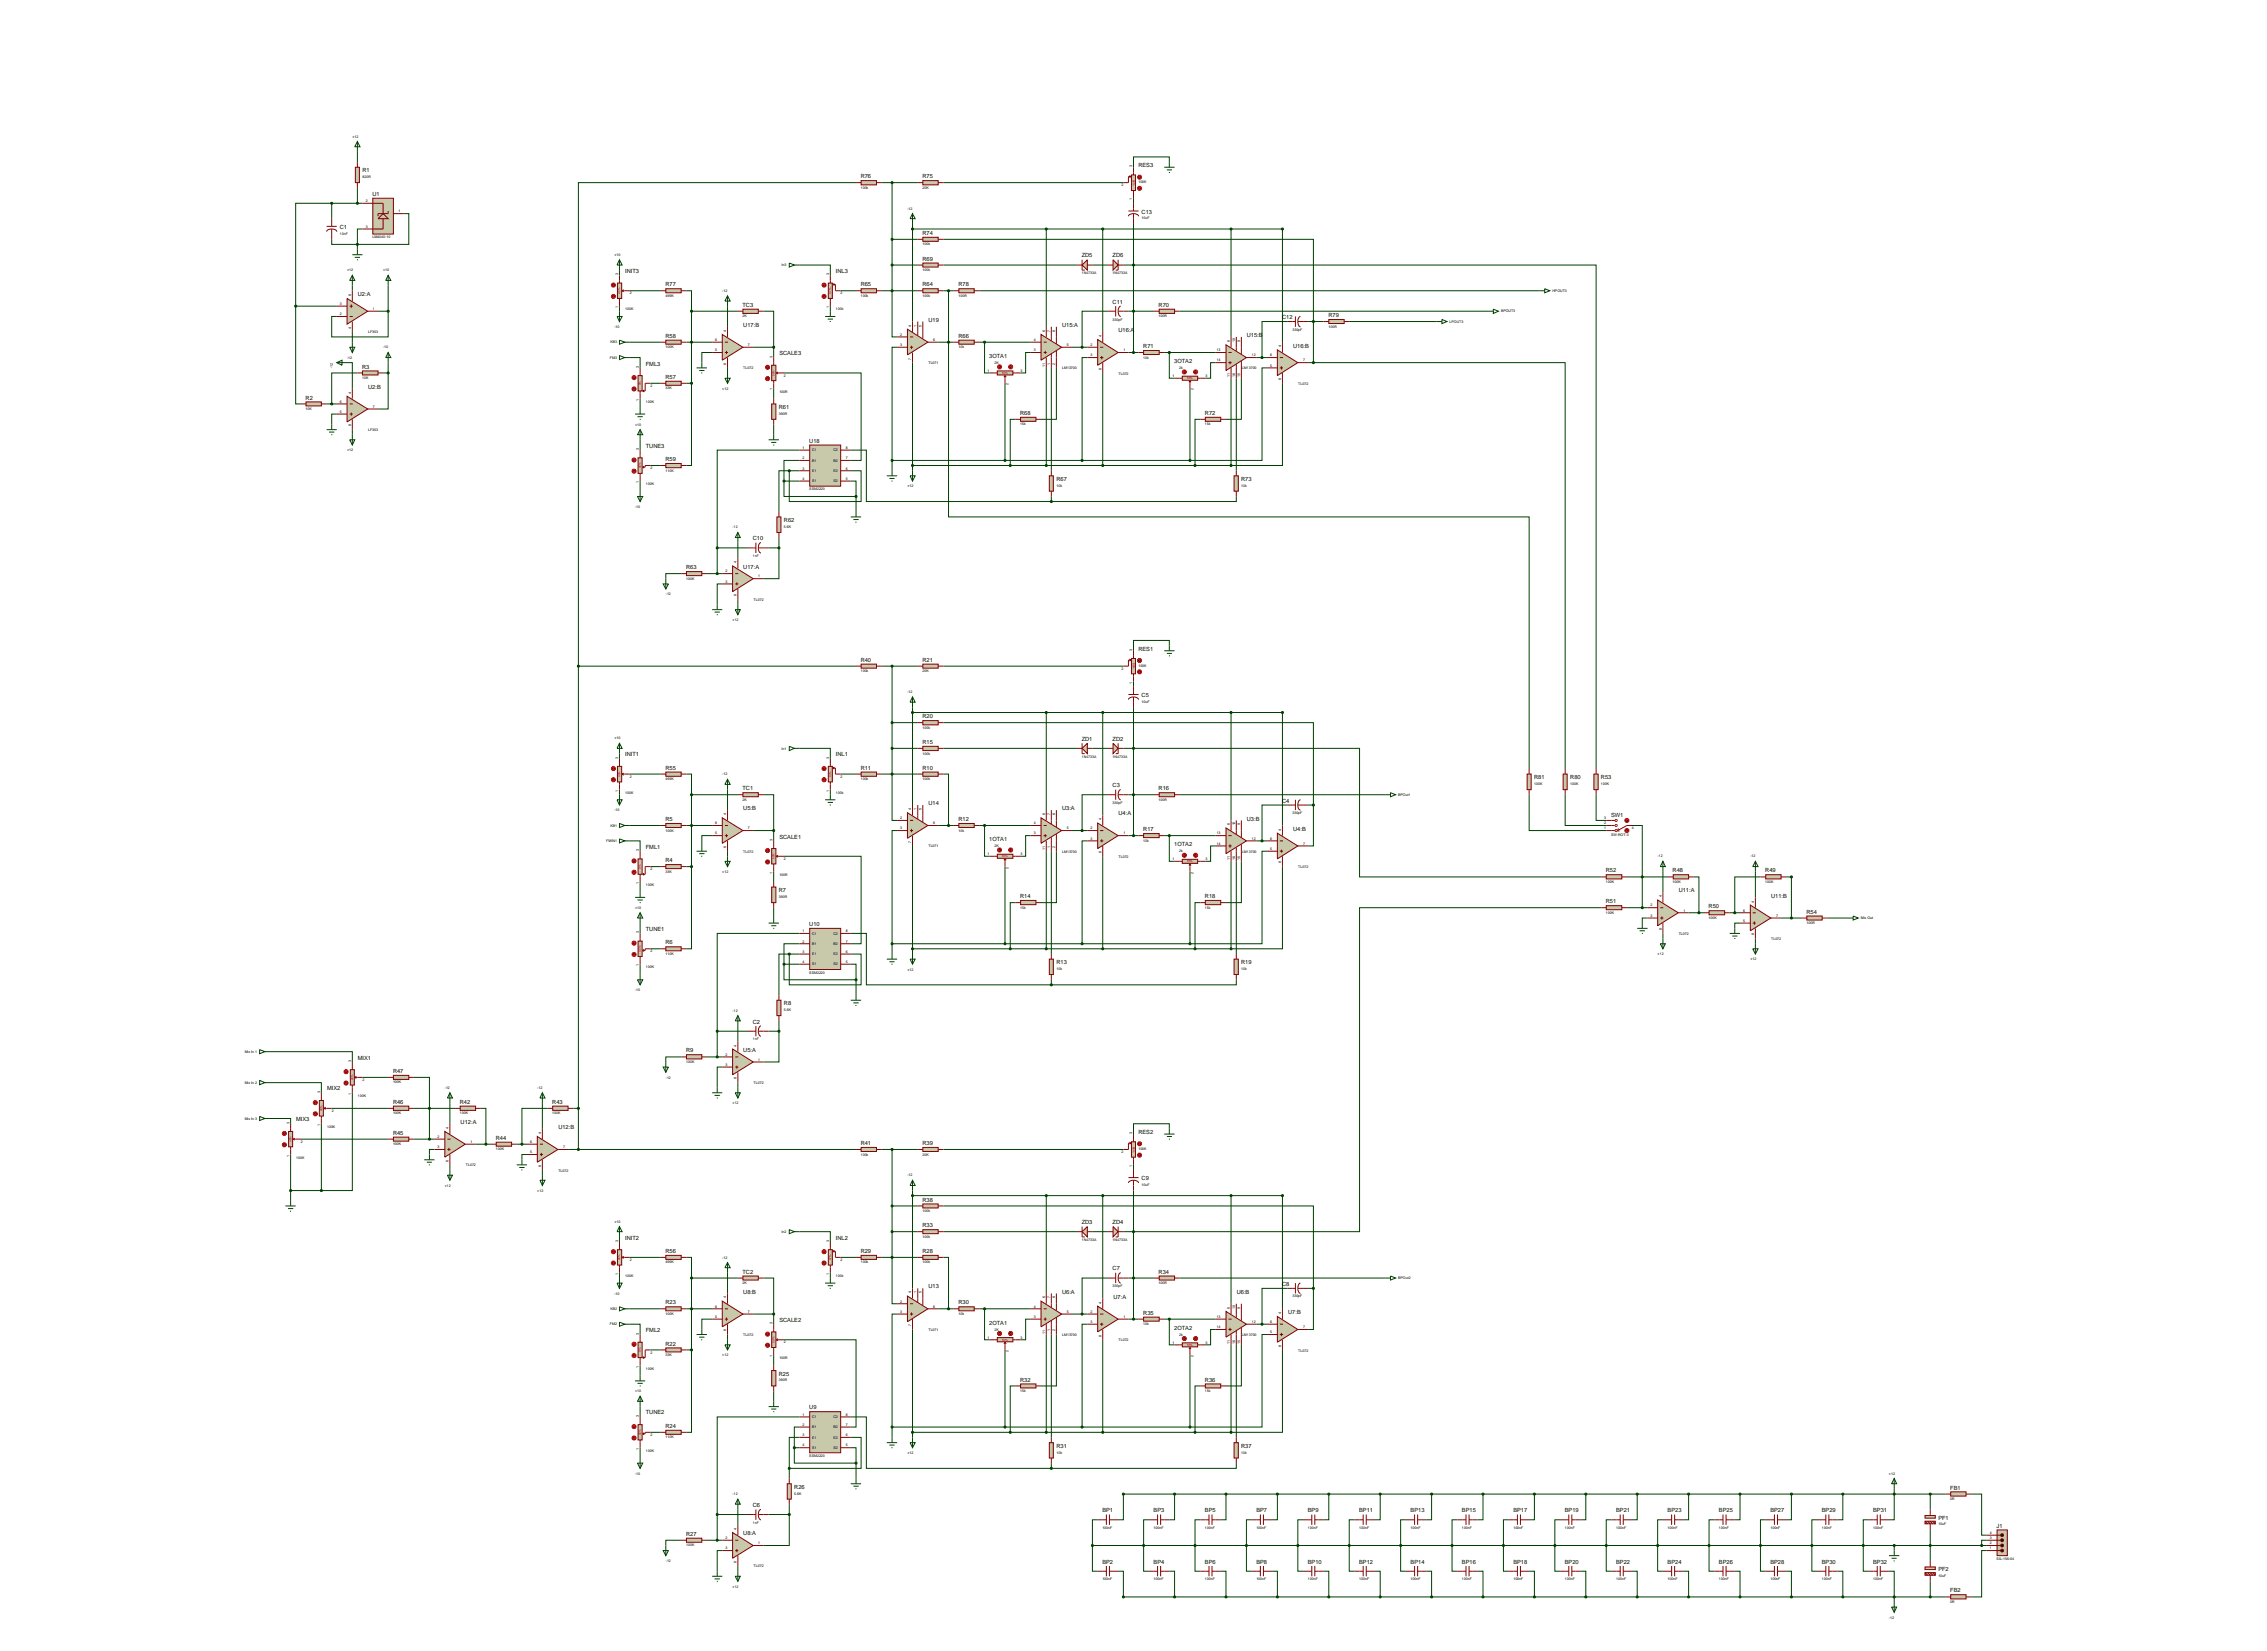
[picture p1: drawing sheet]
<svg xmlns="http://www.w3.org/2000/svg" width="1120mm" height="815mm" viewBox="0 0 1120 815" stroke-linecap="round" stroke-linejoin="round" font-family="sans-serif">
<defs><g id="words">
<g font-size="2.8">
<text x="562" y="83">RES3</text>
<text x="179" y="85">R1</text>
<text x="425" y="88">R76</text>
<text x="456" y="88">R75</text>
<text x="184" y="97">U1</text>
<text x="564" y="105">C13</text>
<text x="168" y="113">C1</text>
<text x="456" y="116">R74</text>
<text x="456" y="129">R69</text>
<text x="534" y="127">ZD5</text>
<text x="550" y="127">ZD6</text>
<text x="309" y="135">INIT3</text>
<text x="413" y="135">INL3</text>
<text x="329" y="141">R77</text>
<text x="425" y="141">R65</text>
<text x="456" y="141">R64</text>
<text x="474" y="141">R78</text>
<text x="177" y="146">U2:A</text>
<text x="367" y="152">TC3</text>
<text x="550" y="150">C11</text>
<text x="573" y="152">R70</text>
<text x="367" y="161">U17:B</text>
<text x="459" y="159">U19</text>
<text x="525" y="161">U15:A</text>
<text x="634" y="158">C12</text>
<text x="656" y="157">R79</text>
<text x="329" y="167">R58</text>
<text x="474" y="167">R66</text>
<text x="553" y="164">U16:A</text>
<text x="616" y="167">U15:B</text>
<text x="565" y="172">R71</text>
<text x="639" y="172">U16:B</text>
<text x="385" y="175">SCALE3</text>
<text x="489" y="177">3OTA1</text>
<text x="580" y="179">3OTA2</text>
<text x="179" y="182">R3</text>
<text x="319" y="181">FML3</text>
<text x="182" y="192">U2:B</text>
<text x="329" y="187">R57</text>
<text x="151" y="197">R2</text>
<text x="385" y="202">R61</text>
<text x="504" y="205">R68</text>
<text x="595" y="205">R72</text>
<text x="319" y="221">TUNE3</text>
<text x="400" y="219">U18</text>
<text x="329" y="228">R59</text>
<text x="522" y="238">R67</text>
<text x="613" y="238">R73</text>
<text x="387" y="258">R62</text>
<text x="372" y="267">C10</text>
<text x="339" y="281">R63</text>
<text x="367" y="281">U17:A</text>
<text x="562" y="321">RES1</text>
<text x="425" y="327">R40</text>
<text x="456" y="327">R21</text>
<text x="564" y="344">C5</text>
<text x="456" y="355">R20</text>
<text x="534" y="366">ZD1</text>
<text x="550" y="366">ZD2</text>
<text x="456" y="367">R15</text>
<text x="309" y="374">INIT1</text>
<text x="413" y="374">INL1</text>
<text x="329" y="380">R55</text>
<text x="425" y="380">R11</text>
<text x="456" y="380">R10</text>
<text x="550" y="389">C3</text>
<text x="758" y="385">R81</text>
<text x="776" y="385">R80</text>
<text x="791" y="385">R53</text>
<text x="367" y="390">TC1</text>
<text x="573" y="390">R16</text>
<text x="367" y="400">U5:B</text>
<text x="459" y="398">U14</text>
<text x="525" y="400">U3:A</text>
<text x="634" y="396">C4</text>
<text x="329" y="406">R5</text>
<text x="474" y="406">R12</text>
<text x="553" y="403">U4:A</text>
<text x="616" y="405">U3:B</text>
<text x="796" y="404">SW1</text>
<text x="565" y="411">R17</text>
<text x="639" y="410">U4:B</text>
<text x="319" y="419">FML1</text>
<text x="385" y="414">SCALE1</text>
<text x="489" y="416">1OTA1</text>
<text x="580" y="418">1OTA2</text>
<text x="329" y="426">R4</text>
<text x="793" y="431">R52</text>
<text x="827" y="431">R48</text>
<text x="872" y="431">R49</text>
<text x="385" y="441">R7</text>
<text x="504" y="444">R14</text>
<text x="595" y="444">R18</text>
<text x="830" y="441">U11:A</text>
<text x="875" y="443">U11:B</text>
<text x="793" y="446">R51</text>
<text x="844" y="449">R50</text>
<text x="893" y="451">R54</text>
<text x="319" y="460">TUNE1</text>
<text x="400" y="457">U10</text>
<text x="329" y="466">R6</text>
<text x="522" y="476">R13</text>
<text x="613" y="476">R19</text>
<text x="387" y="497">R8</text>
<text x="372" y="506">C2</text>
<text x="339" y="520">R9</text>
<text x="367" y="520">U5:A</text>
<text x="177" y="523">MIX1</text>
<text x="194" y="530">R47</text>
<text x="162" y="539">MIX2</text>
<text x="194" y="545">R46</text>
<text x="227" y="545">R42</text>
<text x="273" y="545">R43</text>
<text x="146" y="554">MIX3</text>
<text x="228" y="555">U12:A</text>
<text x="276" y="558">U12:B</text>
<text x="194" y="560">R45</text>
<text x="245" y="563">R44</text>
<text x="562" y="560">RES2</text>
<text x="425" y="566">R41</text>
<text x="456" y="566">R39</text>
<text x="564" y="583">C9</text>
<text x="456" y="593">R38</text>
<text x="534" y="605">ZD3</text>
<text x="550" y="605">ZD4</text>
<text x="456" y="606">R33</text>
<text x="309" y="612">INIT2</text>
<text x="413" y="612">INL2</text>
<text x="329" y="619">R56</text>
<text x="425" y="619">R29</text>
<text x="456" y="619">R28</text>
<text x="367" y="629">TC2</text>
<text x="550" y="627">C7</text>
<text x="573" y="629">R34</text>
<text x="634" y="635">C8</text>
<text x="367" y="639">U8:B</text>
<text x="459" y="636">U13</text>
<text x="525" y="639">U6:A</text>
<text x="550" y="641">U7:A</text>
<text x="611" y="639">U6:B</text>
<text x="329" y="644">R23</text>
<text x="474" y="644">R30</text>
<text x="385" y="653">SCALE2</text>
<text x="565" y="649">R35</text>
<text x="636" y="649">U7:B</text>
<text x="319" y="658">FML2</text>
<text x="489" y="654">2OTA1</text>
<text x="580" y="657">2OTA2</text>
<text x="329" y="665">R22</text>
<text x="385" y="679">R25</text>
<text x="504" y="682">R32</text>
<text x="595" y="682">R36</text>
<text x="319" y="699">TUNE2</text>
<text x="400" y="696">U9</text>
<text x="329" y="705">R24</text>
<text x="522" y="715">R31</text>
<text x="613" y="715">R37</text>
<text x="392" y="735">R26</text>
<text x="964" y="736">FB1</text>
<text x="372" y="744">C6</text>
<text x="545" y="747">BP1</text>
<text x="570" y="747">BP3</text>
<text x="595" y="747">BP5</text>
<text x="621" y="747">BP7</text>
<text x="646" y="747">BP9</text>
<text x="672" y="747">BP11</text>
<text x="697" y="747">BP13</text>
<text x="722" y="747">BP15</text>
<text x="748" y="747">BP17</text>
<text x="773" y="747">BP19</text>
<text x="799" y="747">BP21</text>
<text x="824" y="747">BP23</text>
<text x="849" y="747">BP25</text>
<text x="875" y="747">BP27</text>
<text x="900" y="747">BP29</text>
<text x="926" y="747">BP31</text>
<text x="958" y="751">PF1</text>
<text x="987" y="754">J1</text>
<text x="339" y="759">R27</text>
<text x="367" y="758">U8:A</text>
<text x="545" y="772">BP2</text>
<text x="570" y="772">BP4</text>
<text x="595" y="772">BP6</text>
<text x="621" y="772">BP8</text>
<text x="646" y="772">BP10</text>
<text x="672" y="772">BP12</text>
<text x="697" y="772">BP14</text>
<text x="722" y="772">BP16</text>
<text x="748" y="772">BP18</text>
<text x="773" y="772">BP20</text>
<text x="799" y="772">BP22</text>
<text x="824" y="772">BP24</text>
<text x="849" y="772">BP26</text>
<text x="875" y="772">BP28</text>
<text x="900" y="772">BP30</text>
<text x="926" y="772">BP32</text>
<text x="958" y="776">PF2</text>
<text x="964" y="786">FB2</text>
</g>
<g font-size="1.8">
<text x="174" y="68">+12</text>
<text x="559" y="83" transform="rotate(-90 559 83)">3</text>
<text x="179" y="88">820R</text>
<text x="425" y="93">100k</text>
<text x="456" y="93">20K</text>
<text x="554" y="92">2</text>
<text x="562" y="91">100K</text>
<text x="181" y="100">2</text>
<text x="559" y="99" transform="rotate(-90 559 99)">1</text>
<text x="197" y="105">1</text>
<text x="448" y="103">-12</text>
<text x="181" y="112">3</text>
<text x="564" y="108">10uF</text>
<text x="168" y="116">10nF</text>
<text x="184" y="118">LM4040-10</text>
<text x="456" y="121">100k</text>
<text x="304" y="126">+10</text>
<text x="386" y="131">In3</text>
<text x="172" y="134">+12</text>
<text x="189" y="134">+10</text>
<text x="305" y="136" transform="rotate(-90 305 136)">3</text>
<text x="410" y="136" transform="rotate(-90 410 136)">3</text>
<text x="456" y="134">100k</text>
<text x="534" y="135">1N4733A</text>
<text x="550" y="135">1N4733A</text>
<text x="173" y="146" transform="rotate(-90 173 146)">8</text>
<text x="311" y="145">2</text>
<text x="329" y="147">499K</text>
<text x="357" y="144">-12</text>
<text x="415" y="145">2</text>
<text x="425" y="147">100k</text>
<text x="456" y="147">100k</text>
<text x="474" y="147">100R</text>
<text x="767" y="144">HPOUT3</text>
<text x="168" y="151">3</text>
<text x="168" y="156">2</text>
<text x="184" y="153">1</text>
<text x="305" y="152" transform="rotate(-90 305 152)">1</text>
<text x="309" y="153">100K</text>
<text x="410" y="152" transform="rotate(-90 410 152)">1</text>
<text x="413" y="153">100k</text>
<text x="742" y="154">BPOUT3</text>
<text x="304" y="162">-10</text>
<text x="367" y="157">2K</text>
<text x="450" y="161" transform="rotate(-90 450 161)">4</text>
<text x="453" y="161" transform="rotate(-90 453 161)">1</text>
<text x="455" y="161" transform="rotate(-90 455 161)">5</text>
<text x="550" y="158">330pF</text>
<text x="573" y="157">100R</text>
<text x="656" y="162">100R</text>
<text x="716" y="159">LPOUT3</text>
<text x="173" y="162" transform="rotate(-90 173 162)">4</text>
<text x="182" y="165">LF353</text>
<text x="359" y="164" transform="rotate(-90 359 164)">4</text>
<text x="445" y="166">2</text>
<text x="516" y="164" transform="rotate(-90 516 164)">6</text>
<text x="519" y="164" transform="rotate(-90 519 164)">7</text>
<text x="521" y="164" transform="rotate(-90 521 164)">8</text>
<text x="544" y="166" transform="rotate(-90 544 166)">4</text>
<text x="639" y="163">330pF</text>
<text x="189" y="172">-10</text>
<text x="302" y="170">KB3</text>
<text x="329" y="172">100K</text>
<text x="353" y="173">5</text>
<text x="353" y="168">6</text>
<text x="370" y="171">7</text>
<text x="445" y="171">3</text>
<text x="461" y="168">6</text>
<text x="474" y="172">10k</text>
<text x="511" y="173">3</text>
<text x="511" y="168">4</text>
<text x="527" y="171">5</text>
<text x="539" y="171">2</text>
<text x="555" y="173">1</text>
<text x="601" y="173">13</text>
<text x="608" y="169" transform="rotate(-90 608 169)">6</text>
<text x="610" y="169" transform="rotate(-90 610 169)">10</text>
<text x="613" y="169" transform="rotate(-90 613 169)">9</text>
<text x="633" y="171" transform="rotate(-90 633 171)">4</text>
<text x="172" y="177">-12</text>
<text x="301" y="177">FM3</text>
<text x="382" y="177" transform="rotate(-90 382 177)">3</text>
<text x="450" y="178" transform="rotate(-90 450 178)">7</text>
<text x="459" y="180">TL071</text>
<text x="491" y="180">2K</text>
<text x="539" y="176">3</text>
<text x="565" y="177">10k</text>
<text x="601" y="178">14</text>
<text x="618" y="176">12</text>
<text x="628" y="176">6</text>
<text x="644" y="178">7</text>
<text x="164" y="182" transform="rotate(-90 164 182)">-12</text>
<text x="316" y="182" transform="rotate(-90 316 182)">3</text>
<text x="359" y="180" transform="rotate(-90 359 180)">8</text>
<text x="367" y="182">TL072</text>
<text x="387" y="186">2</text>
<text x="488" y="184">1</text>
<text x="504" y="184">3</text>
<text x="516" y="181" transform="rotate(-90 516 181)">11</text>
<text x="519" y="180" transform="rotate(-90 519 180)">1</text>
<text x="521" y="180" transform="rotate(-90 521 180)">2</text>
<text x="525" y="182">LM13700</text>
<text x="544" y="183" transform="rotate(-90 544 183)">8</text>
<text x="553" y="185">TL072</text>
<text x="583" y="182">2k</text>
<text x="614" y="182">LM13700</text>
<text x="628" y="181">5</text>
<text x="179" y="187">10K</text>
<text x="321" y="191">2</text>
<text x="498" y="190" transform="rotate(-90 498 190)">2</text>
<text x="579" y="186">1</text>
<text x="596" y="186">3</text>
<text x="608" y="186" transform="rotate(-90 608 186)">11</text>
<text x="610" y="186" transform="rotate(-90 610 186)">16</text>
<text x="613" y="186" transform="rotate(-90 613 186)">15</text>
<text x="633" y="188" transform="rotate(-90 633 188)">8</text>
<text x="641" y="190">TL072</text>
<text x="173" y="194" transform="rotate(-90 173 194)">4</text>
<text x="316" y="198" transform="rotate(-90 316 198)">1</text>
<text x="329" y="192">33K</text>
<text x="357" y="192">+12</text>
<text x="382" y="193" transform="rotate(-90 382 193)">1</text>
<text x="385" y="194">100R</text>
<text x="590" y="193" transform="rotate(-90 590 193)">2</text>
<text x="151" y="202">10K</text>
<text x="168" y="204">5</text>
<text x="168" y="199">6</text>
<text x="184" y="201">7</text>
<text x="319" y="199">100K</text>
<text x="385" y="205">390R</text>
<text x="173" y="211" transform="rotate(-90 173 211)">8</text>
<text x="182" y="213">LF353</text>
<text x="314" y="210">+10</text>
<text x="504" y="210">15k</text>
<text x="595" y="210">15k</text>
<text x="397" y="222">1</text>
<text x="418" y="222">8</text>
<text x="172" y="223">+12</text>
<text x="316" y="222" transform="rotate(-90 316 222)">3</text>
<text x="397" y="227">2</text>
<text x="401" y="223">C1</text>
<text x="401" y="228">B1</text>
<text x="412" y="223">C2</text>
<text x="412" y="228">B2</text>
<text x="418" y="227">7</text>
<text x="321" y="232">2</text>
<text x="329" y="233">110K</text>
<text x="397" y="232">3</text>
<text x="401" y="233">E1</text>
<text x="412" y="233">E2</text>
<text x="418" y="232">6</text>
<text x="316" y="239" transform="rotate(-90 316 239)">1</text>
<text x="319" y="240">100K</text>
<text x="397" y="237">4</text>
<text x="401" y="238">S1</text>
<text x="412" y="238">S2</text>
<text x="418" y="237">5</text>
<text x="400" y="242">SSM2220</text>
<text x="448" y="241">+12</text>
<text x="522" y="240">10k</text>
<text x="613" y="240">10k</text>
<text x="314" y="251">-10</text>
<text x="362" y="261">-12</text>
<text x="387" y="261">5.6K</text>
<text x="372" y="275">1nF</text>
<text x="364" y="278" transform="rotate(-90 364 278)">4</text>
<text x="339" y="286">100K</text>
<text x="358" y="288">3</text>
<text x="358" y="283">2</text>
<text x="375" y="285">1</text>
<text x="329" y="294">-12</text>
<text x="364" y="294" transform="rotate(-90 364 294)">8</text>
<text x="372" y="297">TL072</text>
<text x="362" y="307">+12</text>
<text x="559" y="321" transform="rotate(-90 559 321)">3</text>
<text x="562" y="329">100K</text>
<text x="425" y="332">100k</text>
<text x="456" y="332">20K</text>
<text x="554" y="331">2</text>
<text x="559" y="338" transform="rotate(-90 559 338)">1</text>
<text x="448" y="342">-12</text>
<text x="564" y="347">10uF</text>
<text x="456" y="360">100k</text>
<text x="304" y="365">+10</text>
<text x="386" y="370">In1</text>
<text x="305" y="375" transform="rotate(-90 305 375)">3</text>
<text x="410" y="375" transform="rotate(-90 410 375)">3</text>
<text x="456" y="373">100k</text>
<text x="534" y="374">1N4733A</text>
<text x="550" y="374">1N4733A</text>
<text x="357" y="383">-12</text>
<text x="311" y="384">2</text>
<text x="329" y="385">499K</text>
<text x="415" y="384">2</text>
<text x="425" y="385">100k</text>
<text x="456" y="385">100k</text>
<text x="758" y="388">100K</text>
<text x="776" y="388">100K</text>
<text x="791" y="388">100K</text>
<text x="305" y="391" transform="rotate(-90 305 391)">1</text>
<text x="309" y="392">100K</text>
<text x="367" y="395">2K</text>
<text x="410" y="391" transform="rotate(-90 410 391)">1</text>
<text x="413" y="392">100k</text>
<text x="573" y="395">100R</text>
<text x="691" y="393">BPOut1</text>
<text x="304" y="401">-10</text>
<text x="450" y="400" transform="rotate(-90 450 400)">4</text>
<text x="453" y="400" transform="rotate(-90 453 400)">1</text>
<text x="455" y="400" transform="rotate(-90 455 400)">5</text>
<text x="550" y="397">330pF</text>
<text x="353" y="407">6</text>
<text x="359" y="403" transform="rotate(-90 359 403)">4</text>
<text x="445" y="405">2</text>
<text x="461" y="407">6</text>
<text x="511" y="407">4</text>
<text x="516" y="403" transform="rotate(-90 516 403)">6</text>
<text x="519" y="403" transform="rotate(-90 519 403)">7</text>
<text x="521" y="403" transform="rotate(-90 521 403)">8</text>
<text x="544" y="405" transform="rotate(-90 544 405)">4</text>
<text x="608" y="408" transform="rotate(-90 608 408)">6</text>
<text x="610" y="408" transform="rotate(-90 610 408)">10</text>
<text x="613" y="408" transform="rotate(-90 613 408)">9</text>
<text x="639" y="402">330pF</text>
<text x="793" y="405">3</text>
<text x="793" y="407">2</text>
<text x="302" y="408">KB1</text>
<text x="329" y="411">100K</text>
<text x="353" y="412">5</text>
<text x="370" y="410">7</text>
<text x="445" y="410">3</text>
<text x="474" y="411">10k</text>
<text x="511" y="412">3</text>
<text x="527" y="410">5</text>
<text x="539" y="410">2</text>
<text x="555" y="412">1</text>
<text x="601" y="412">13</text>
<text x="633" y="410" transform="rotate(-90 633 410)">4</text>
<text x="793" y="410">1</text>
<text x="796" y="413">SW-ROT-3</text>
<text x="806" y="409">4</text>
<text x="300" y="416">FMIN1</text>
<text x="359" y="419" transform="rotate(-90 359 419)">8</text>
<text x="382" y="415" transform="rotate(-90 382 415)">3</text>
<text x="450" y="416" transform="rotate(-90 450 416)">7</text>
<text x="459" y="418">TL071</text>
<text x="491" y="418">2K</text>
<text x="516" y="420" transform="rotate(-90 516 420)">11</text>
<text x="519" y="419" transform="rotate(-90 519 419)">1</text>
<text x="521" y="419" transform="rotate(-90 521 419)">2</text>
<text x="539" y="415">3</text>
<text x="565" y="416">10k</text>
<text x="601" y="417">14</text>
<text x="618" y="415">12</text>
<text x="628" y="420">5</text>
<text x="628" y="415">6</text>
<text x="644" y="417">7</text>
<text x="316" y="420" transform="rotate(-90 316 420)">3</text>
<text x="367" y="421">TL072</text>
<text x="387" y="425">2</text>
<text x="488" y="422">1</text>
<text x="504" y="422">3</text>
<text x="525" y="421">LM13700</text>
<text x="544" y="421" transform="rotate(-90 544 421)">8</text>
<text x="553" y="424">TL072</text>
<text x="579" y="425">1</text>
<text x="583" y="421">2k</text>
<text x="596" y="425">3</text>
<text x="608" y="425" transform="rotate(-90 608 425)">11</text>
<text x="610" y="425" transform="rotate(-90 610 425)">16</text>
<text x="613" y="425" transform="rotate(-90 613 425)">15</text>
<text x="614" y="421">LM13700</text>
<text x="819" y="423">-12</text>
<text x="865" y="423">-12</text>
<text x="321" y="430">2</text>
<text x="329" y="431">33K</text>
<text x="357" y="431">+12</text>
<text x="382" y="431" transform="rotate(-90 382 431)">1</text>
<text x="498" y="429" transform="rotate(-90 498 429)">2</text>
<text x="590" y="431" transform="rotate(-90 590 431)">2</text>
<text x="633" y="426" transform="rotate(-90 633 426)">8</text>
<text x="641" y="429">TL072</text>
<text x="316" y="437" transform="rotate(-90 316 437)">1</text>
<text x="319" y="438">100K</text>
<text x="385" y="432">100R</text>
<text x="793" y="436">100K</text>
<text x="827" y="436">100K</text>
<text x="872" y="436">100K</text>
<text x="385" y="443">390R</text>
<text x="821" y="443" transform="rotate(-90 821 443)">4</text>
<text x="314" y="449">+10</text>
<text x="504" y="449">15k</text>
<text x="595" y="449">15k</text>
<text x="816" y="448">2</text>
<text x="867" y="446" transform="rotate(-90 867 446)">4</text>
<text x="793" y="451">100K</text>
<text x="816" y="453">3</text>
<text x="832" y="450">1</text>
<text x="844" y="454">100K</text>
<text x="861" y="455">5</text>
<text x="861" y="450">6</text>
<text x="878" y="453">7</text>
<text x="920" y="454">Mix Out</text>
<text x="316" y="461" transform="rotate(-90 316 461)">3</text>
<text x="397" y="460">1</text>
<text x="401" y="462">C1</text>
<text x="412" y="462">C2</text>
<text x="418" y="460">8</text>
<text x="821" y="459" transform="rotate(-90 821 459)">8</text>
<text x="830" y="462">TL072</text>
<text x="867" y="462" transform="rotate(-90 867 462)">8</text>
<text x="893" y="456">100R</text>
<text x="397" y="465">2</text>
<text x="401" y="467">B1</text>
<text x="412" y="467">B2</text>
<text x="418" y="465">7</text>
<text x="875" y="464">TL072</text>
<text x="321" y="470">2</text>
<text x="329" y="472">110K</text>
<text x="397" y="471">3</text>
<text x="401" y="472">E1</text>
<text x="412" y="472">E2</text>
<text x="418" y="471">6</text>
<text x="819" y="472">+12</text>
<text x="316" y="477" transform="rotate(-90 316 477)">1</text>
<text x="319" y="478">100K</text>
<text x="397" y="476">4</text>
<text x="401" y="477">S1</text>
<text x="412" y="477">S2</text>
<text x="418" y="476">5</text>
<text x="448" y="479">+12</text>
<text x="522" y="479">10k</text>
<text x="613" y="479">10k</text>
<text x="865" y="474">+12</text>
<text x="400" y="481">SSM2220</text>
<text x="314" y="489">-10</text>
<text x="362" y="500">-12</text>
<text x="387" y="499">5.6K</text>
<text x="372" y="514">1nF</text>
<text x="121" y="520">Mix In 1</text>
<text x="358" y="521">2</text>
<text x="364" y="517" transform="rotate(-90 364 517)">4</text>
<text x="173" y="524" transform="rotate(-90 173 524)">3</text>
<text x="339" y="525">100K</text>
<text x="358" y="526">3</text>
<text x="375" y="524">1</text>
<text x="179" y="534">2</text>
<text x="329" y="533">-12</text>
<text x="364" y="533" transform="rotate(-90 364 533)">8</text>
<text x="121" y="535">Mix In 2</text>
<text x="158" y="540" transform="rotate(-90 158 540)">3</text>
<text x="194" y="535">100K</text>
<text x="220" y="538">-12</text>
<text x="265" y="538">-12</text>
<text x="372" y="535">TL072</text>
<text x="173" y="541" transform="rotate(-90 173 541)">1</text>
<text x="177" y="542">100K</text>
<text x="362" y="545">+12</text>
<text x="164" y="549">2</text>
<text x="194" y="550">100K</text>
<text x="227" y="550">100K</text>
<text x="273" y="550">100K</text>
<text x="121" y="553">Mix In 3</text>
<text x="143" y="555" transform="rotate(-90 143 555)">3</text>
<text x="158" y="556" transform="rotate(-90 158 556)">1</text>
<text x="162" y="557">100K</text>
<text x="222" y="557" transform="rotate(-90 222 557)">4</text>
<text x="216" y="562">2</text>
<text x="267" y="560" transform="rotate(-90 267 560)">4</text>
<text x="559" y="560" transform="rotate(-90 559 560)">3</text>
<text x="149" y="564">2</text>
<text x="194" y="566">100K</text>
<text x="216" y="567">3</text>
<text x="232" y="564">1</text>
<text x="245" y="568">100K</text>
<text x="262" y="570">5</text>
<text x="262" y="564">6</text>
<text x="278" y="567">7</text>
<text x="554" y="569">2</text>
<text x="562" y="568">100K</text>
<text x="143" y="571" transform="rotate(-90 143 571)">1</text>
<text x="146" y="572">100K</text>
<text x="222" y="574" transform="rotate(-90 222 574)">8</text>
<text x="230" y="576">TL072</text>
<text x="425" y="571">100k</text>
<text x="456" y="571">20K</text>
<text x="267" y="576" transform="rotate(-90 267 576)">8</text>
<text x="276" y="579">TL072</text>
<text x="448" y="581">-12</text>
<text x="559" y="576" transform="rotate(-90 559 576)">1</text>
<text x="220" y="586">+12</text>
<text x="564" y="586">10uF</text>
<text x="265" y="589">+12</text>
<text x="456" y="599">100k</text>
<text x="304" y="604">+10</text>
<text x="386" y="609">In2</text>
<text x="456" y="611">100k</text>
<text x="305" y="613" transform="rotate(-90 305 613)">3</text>
<text x="410" y="613" transform="rotate(-90 410 613)">3</text>
<text x="534" y="613">1N4733A</text>
<text x="550" y="613">1N4733A</text>
<text x="311" y="623">2</text>
<text x="329" y="624">499K</text>
<text x="357" y="622">-12</text>
<text x="415" y="623">2</text>
<text x="425" y="624">100k</text>
<text x="456" y="624">100k</text>
<text x="305" y="630" transform="rotate(-90 305 630)">1</text>
<text x="410" y="630" transform="rotate(-90 410 630)">1</text>
<text x="309" y="631">100K</text>
<text x="367" y="634">2K</text>
<text x="413" y="631">100k</text>
<text x="550" y="636">330pF</text>
<text x="573" y="634">100R</text>
<text x="691" y="632">BPOut2</text>
<text x="304" y="639">-10</text>
<text x="359" y="641" transform="rotate(-90 359 641)">4</text>
<text x="450" y="639" transform="rotate(-90 450 639)">4</text>
<text x="453" y="639" transform="rotate(-90 453 639)">1</text>
<text x="455" y="639" transform="rotate(-90 455 639)">5</text>
<text x="516" y="641" transform="rotate(-90 516 641)">6</text>
<text x="519" y="641" transform="rotate(-90 519 641)">7</text>
<text x="521" y="641" transform="rotate(-90 521 641)">8</text>
<text x="639" y="641">330pF</text>
<text x="302" y="647">KB2</text>
<text x="353" y="646">6</text>
<text x="445" y="643">2</text>
<text x="461" y="646">6</text>
<text x="511" y="646">4</text>
<text x="544" y="644" transform="rotate(-90 544 644)">4</text>
<text x="608" y="646" transform="rotate(-90 608 646)">6</text>
<text x="610" y="646" transform="rotate(-90 610 646)">10</text>
<text x="613" y="646" transform="rotate(-90 613 646)">9</text>
<text x="329" y="649">100K</text>
<text x="353" y="651">5</text>
<text x="370" y="648">7</text>
<text x="382" y="654" transform="rotate(-90 382 654)">3</text>
<text x="445" y="648">3</text>
<text x="474" y="649">10k</text>
<text x="511" y="651">3</text>
<text x="527" y="648">5</text>
<text x="539" y="653">3</text>
<text x="539" y="648">2</text>
<text x="555" y="651">1</text>
<text x="601" y="651">13</text>
<text x="618" y="653">12</text>
<text x="628" y="653">6</text>
<text x="633" y="649" transform="rotate(-90 633 649)">4</text>
<text x="301" y="655">FM2</text>
<text x="316" y="659" transform="rotate(-90 316 659)">3</text>
<text x="359" y="658" transform="rotate(-90 359 658)">8</text>
<text x="367" y="660">TL072</text>
<text x="450" y="655" transform="rotate(-90 450 655)">7</text>
<text x="459" y="657">TL071</text>
<text x="491" y="657">2K</text>
<text x="516" y="659" transform="rotate(-90 516 659)">11</text>
<text x="519" y="658" transform="rotate(-90 519 658)">1</text>
<text x="521" y="658" transform="rotate(-90 521 658)">2</text>
<text x="525" y="660">LM13700</text>
<text x="565" y="654">10k</text>
<text x="583" y="660">2k</text>
<text x="601" y="656">14</text>
<text x="614" y="660">LM13700</text>
<text x="628" y="658">5</text>
<text x="644" y="656">7</text>
<text x="387" y="663">2</text>
<text x="488" y="661">1</text>
<text x="504" y="661">3</text>
<text x="544" y="660" transform="rotate(-90 544 660)">8</text>
<text x="553" y="662">TL072</text>
<text x="579" y="664">1</text>
<text x="596" y="664">3</text>
<text x="608" y="664" transform="rotate(-90 608 664)">11</text>
<text x="610" y="664" transform="rotate(-90 610 664)">16</text>
<text x="613" y="664" transform="rotate(-90 613 664)">15</text>
<text x="633" y="665" transform="rotate(-90 633 665)">8</text>
<text x="321" y="668">2</text>
<text x="329" y="670">33K</text>
<text x="357" y="670">+12</text>
<text x="382" y="670" transform="rotate(-90 382 670)">1</text>
<text x="385" y="671">100R</text>
<text x="498" y="668" transform="rotate(-90 498 668)">2</text>
<text x="590" y="670" transform="rotate(-90 590 670)">2</text>
<text x="641" y="667">TL072</text>
<text x="316" y="675" transform="rotate(-90 316 675)">1</text>
<text x="319" y="676">100K</text>
<text x="385" y="682">390R</text>
<text x="314" y="688">+10</text>
<text x="504" y="687">15k</text>
<text x="595" y="687">15k</text>
<text x="316" y="700" transform="rotate(-90 316 700)">3</text>
<text x="397" y="699">1</text>
<text x="401" y="700">C1</text>
<text x="412" y="700">C2</text>
<text x="418" y="699">8</text>
<text x="397" y="704">2</text>
<text x="401" y="705">B1</text>
<text x="412" y="705">B2</text>
<text x="418" y="704">7</text>
<text x="321" y="709">2</text>
<text x="329" y="710">110K</text>
<text x="397" y="709">3</text>
<text x="401" y="710">E1</text>
<text x="412" y="710">E2</text>
<text x="418" y="709">6</text>
<text x="316" y="716" transform="rotate(-90 316 716)">1</text>
<text x="319" y="717">100K</text>
<text x="397" y="714">4</text>
<text x="400" y="719">SSM2220</text>
<text x="401" y="716">S1</text>
<text x="412" y="716">S2</text>
<text x="418" y="714">5</text>
<text x="448" y="718">+12</text>
<text x="522" y="718">10k</text>
<text x="613" y="718">10k</text>
<text x="314" y="728">-10</text>
<text x="933" y="728">+12</text>
<text x="362" y="738">-12</text>
<text x="392" y="738">5.6K</text>
<text x="964" y="741">0R</text>
<text x="364" y="756" transform="rotate(-90 364 756)">4</text>
<text x="372" y="753">1nF</text>
<text x="545" y="755">100nF</text>
<text x="570" y="755">100nF</text>
<text x="595" y="755">100nF</text>
<text x="621" y="755">100nF</text>
<text x="646" y="755">100nF</text>
<text x="672" y="755">100nF</text>
<text x="697" y="755">100nF</text>
<text x="722" y="755">100nF</text>
<text x="748" y="755">100nF</text>
<text x="773" y="755">100nF</text>
<text x="799" y="755">100nF</text>
<text x="824" y="755">100nF</text>
<text x="849" y="755">100nF</text>
<text x="875" y="755">100nF</text>
<text x="900" y="755">100nF</text>
<text x="926" y="755">100nF</text>
<text x="958" y="753">10uF</text>
<text x="358" y="760">2</text>
<text x="983" y="760">3</text>
<text x="983" y="758">4</text>
<text x="339" y="764">100K</text>
<text x="358" y="765">3</text>
<text x="375" y="763">1</text>
<text x="983" y="765">1</text>
<text x="983" y="763">2</text>
<text x="329" y="771">-12</text>
<text x="364" y="772" transform="rotate(-90 364 772)">8</text>
<text x="987" y="770">SIL-156-04</text>
<text x="372" y="774">TL072</text>
<text x="958" y="779">10uF</text>
<text x="362" y="784">+12</text>
<text x="545" y="780">100nF</text>
<text x="570" y="780">100nF</text>
<text x="595" y="780">100nF</text>
<text x="621" y="780">100nF</text>
<text x="646" y="780">100nF</text>
<text x="672" y="780">100nF</text>
<text x="697" y="780">100nF</text>
<text x="722" y="780">100nF</text>
<text x="748" y="780">100nF</text>
<text x="773" y="780">100nF</text>
<text x="799" y="780">100nF</text>
<text x="824" y="780">100nF</text>
<text x="849" y="780">100nF</text>
<text x="875" y="780">100nF</text>
<text x="900" y="780">100nF</text>
<text x="926" y="780">100nF</text>
<text x="964" y="792">0R</text>
<text x="933" y="799">-12</text>
</g>
<g font-size="1.4" fill="#c00000">
<text x="560" y="89" transform="rotate(90 560 89)">85%</text>
<text x="307" y="145" transform="rotate(-90 307 145)">45%</text>
<text x="411" y="145" transform="rotate(-90 411 145)">87%</text>
<text x="383" y="186" transform="rotate(-90 383 186)">50%</text>
<text x="495" y="185">50%</text>
<text x="317" y="190" transform="rotate(-90 317 190)">0%</text>
<text x="587" y="187">50%</text>
<text x="317" y="231" transform="rotate(-90 317 231)">35%</text>
<text x="560" y="328" transform="rotate(90 560 328)">85%</text>
<text x="307" y="384" transform="rotate(-90 307 384)">45%</text>
<text x="411" y="384" transform="rotate(-90 411 384)">87%</text>
<text x="383" y="424" transform="rotate(-90 383 424)">50%</text>
<text x="495" y="423">50%</text>
<text x="587" y="426">50%</text>
<text x="317" y="429" transform="rotate(-90 317 429)">0%</text>
<text x="317" y="470" transform="rotate(-90 317 470)">35%</text>
<text x="175" y="533" transform="rotate(-90 175 533)">45%</text>
<text x="159" y="549" transform="rotate(-90 159 549)">45%</text>
<text x="144" y="564" transform="rotate(-90 144 564)">45%</text>
<text x="560" y="566" transform="rotate(90 560 566)">85%</text>
<text x="307" y="622" transform="rotate(-90 307 622)">45%</text>
<text x="411" y="622" transform="rotate(-90 411 622)">87%</text>
<text x="383" y="663" transform="rotate(-90 383 663)">50%</text>
<text x="495" y="662">50%</text>
<text x="587" y="665">50%</text>
<text x="317" y="668" transform="rotate(-90 317 668)">0%</text>
<text x="317" y="709" transform="rotate(-90 317 709)">35%</text>
</g>
</g></defs>
<g fill="none" stroke="#004000" stroke-width=".49">
<path d="M177 75v5M177 93v7M423 90h-137v239M436 90h18M441 90v76h2M466 90h89M560 98v2M578 80v-2h-18v5M164 118v3h13M164 100h-18v51M164 100h15M164 100v8"/>
<path d="M179 113h-2v8M200 106h2v15h-25M441 118h13M451 113h183v56M451 111v48M466 118h183v61M517 113v48M545 113v51M560 111v63M608 113v53M177 121v2M306 133v3"/>
<path d="M395 131h15v5M441 131h13M466 131h66M540 131h7M555 131h234v249M146 151v49h3M146 151h20M174 141v3M187 154h5M192 154v12h-28v-10h2M192 141v13M306 151v3"/>
<path d="M311 144h16M339 144h3v10M342 154h23M342 154v35M359 151v10M377 154h5v18M410 151v3M415 144h8M436 144h18M466 144h5M469 144v111h287v125M484 144h277"/>
<path d="M547 154h-12v18M558 154h12M583 154h152M636 159h-12v18M646 159h8M667 159h43M172 179h2v13M174 164v5M192 179v5M311 177h5v5M311 169h16M339 169h13"/>
<path d="M352 174h-5v5M372 172h10M382 172v5M443 172h-2v55M451 179v54M464 169h7M484 169h25M486 169v15h3M509 174h-2v10h-3M530 172h7M537 177h-2v50M558 174h5"/>
<path d="M575 174h26M578 174v13h2M601 179h-3v8h-2M621 177h5M646 179h3M649 179h124v201M161 200h5M177 184h-13v16M189 184h3M192 184v18h-5M316 197v5M321 189h6"/>
<path d="M339 189h3M342 189v41h-3M359 182v2M382 192v5M387 184h39v43h-6M497 189v38M517 182v48M519 182v51M522 182v25h-8M545 184v46M588 192v35M608 187v43"/>
<path d="M611 187v46M613 187v20h-7M626 182h-2v45h-36M634 189v41h-26M166 205h-2v5M174 212v3M316 217v5M382 210v5M502 207h-3v23M593 207h-3v23M316 238v5M321 230h6"/>
<path d="M387 238v7h36M387 238h8M390 233v15h36v-15h-6M390 233h-5v20M390 233h5M395 222h-41v49M395 227h-8v11M420 222h8v26h91M420 238h3v7M441 227v6M441 227h147M451 230h157"/>
<path d="M423 245v8M519 245v3M611 245v3h-92M354 271v12M354 271h16M365 268v8M380 271h5M385 271v15h-8M385 265v6M337 283h-8v3M349 283h8M357 288h-3v11"/>
<path d="M365 296v3M578 319v-3h-18v5M286 329h137M286 329v239M436 329h18M441 329v76h2M466 329h89M560 337v2M441 357h13M451 352h183v56M451 349v49M466 357h183v41"/>
<path d="M517 352v48M545 352v51M560 349v64M608 352v53M306 372v3M395 370h15v5M441 370h13M466 370h66M540 370h7M555 370h117v63h119M306 390v2M311 382h16"/>
<path d="M339 382h3v10M342 392v36M342 392h23M359 390v10M377 392h5v18M410 390v2M415 382h8M436 382h18M466 382h3v26M547 392h-12v18M558 392h12M583 392h101"/>
<path d="M636 398h-12v17M646 398h3M649 398v20h-3M756 392v18h38M773 392v16h21M789 392v13h5M311 415h5v5M311 408h16M339 408h13M352 413h-5v5M372 410h10M382 410v5"/>
<path d="M443 410h-2v56M451 418v53M464 408h7M484 408h25M486 408v15h3M509 413h-2v10h-3M530 410h7M537 415h-2v51M558 413h5M575 413h26M578 413v12h2M601 418h-3v7h-2"/>
<path d="M621 415h5M806 408h5v40M316 436v5M321 428h6M339 428h3M342 428v41h-3M359 420v3M382 431v5M387 423h39v43h-6M497 428v38M517 420v49M519 420v51"/>
<path d="M522 420v26h-8M545 423v46M588 431v35M608 425v44M611 425v46M613 425v21h-7M626 420h-2v46h-36M634 428v41h-26M804 433h20M822 431v10M837 433h3v18M867 431v12"/>
<path d="M870 433h-13v18M883 433h2v20M316 456v5M382 448v5M502 446h-3v23M593 446h-3v23M791 448h-119v160h-117M804 448h10M814 453h-3v3M834 451h8M855 451h5M860 456h-3v3"/>
<path d="M880 453h10M903 453h10M316 476v5M321 469h6M387 476v8h36M387 476h8M390 471v15h36v-15h-6M390 471h-5v20M390 471h5M395 461h-41v48M395 466h-8v10M420 461h8v25h91"/>
<path d="M420 476h3v8M441 466v5M441 466h147M451 469h157M822 461v2M867 463v3M423 484v7M519 484v2M611 484v2h-92M133 519h41v6M354 509h16M354 509v13"/>
<path d="M365 507v7M380 509h5M385 509v16h-8M385 504v5M133 535h26v5M174 540v48h-15M179 532h13M204 532h8v31M337 522h-8v3M349 522h8M357 527h-3v10M365 535v2"/>
<path d="M133 552h11v3M159 555v33M164 547h28M204 547h21M222 545v10M238 547h2v18M268 545v13M271 547h-13v18M283 547h3M578 558v-3h-18v5M144 570v23M149 563h43"/>
<path d="M204 563h11M215 568h-3v2M222 575v3M235 565h8M255 565h5M260 570h-2v3M268 578v2M281 568h142M436 568h18M441 568v76h2M466 568h89M560 575v3"/>
<path d="M144 588h15M441 596h13M451 590h183v56M451 588v48M466 596h183v40M517 590v49M545 590v51M560 588v64M608 590v54M306 611v2M395 608h15v5M441 608h13"/>
<path d="M466 608h66M540 608h7M306 629v2M311 621h16M339 621h3v10M342 631v36M342 631h23M359 629v10M377 631h5v18M410 629v2M415 621h8M436 621h18"/>
<path d="M466 621h3v25M547 631h-12v18M558 631h12M583 631h101M636 636h-12v18M646 636h3M649 636v21h-3M311 654h5v5M311 646h16M339 646h13M352 652h-5v5M359 659v3"/>
<path d="M372 649h10M382 649v5M443 649h-2v56M451 657v53M464 646h7M484 646h25M486 646v16h3M509 652h-2v10h-3M517 659v48M519 659v51M522 659v26h-8M530 649h7"/>
<path d="M537 654h-2v51M558 652h5M575 652h26M578 652v12h2M601 657h-3v7h-2M621 654h5M626 659h-2v46h-36M316 674v5M321 667h6M339 667h3M342 667v40h-3M382 669v5"/>
<path d="M387 662h36v43h-3M497 667v38M545 662v45M588 669v36M608 664v43M611 664v46M613 664v21h-7M634 667v40h-26M316 695v5M382 687v5M395 700h-41v48M420 700h8v25h91"/>
<path d="M502 685h-3v22M593 685h-3v22M316 715v5M321 707h6M392 715v8h31M392 715h3M395 710h-5v15M395 705h-3v10M420 710h6v15h-36M420 715h3v8M441 705v5M441 705h147"/>
<path d="M451 707h157M390 725v5M423 723v7M519 723v2M580 738v13h-2M606 738v13h-3M611 723v2h-92M631 738v13h-2M657 738v13h-3M682 738v13h-3M707 738v13h-2M733 738v13h-3"/>
<path d="M758 738v13h-2M784 738v13h-3M809 738v13h-3M834 738v13h-2M860 738v13h-3M885 738v13h-2M911 738v13h-3M936 735v16h-3M954 738v7M961 738h-406v13h-2M974 738h5v20h3M354 748h16"/>
<path d="M354 748v13M365 745v8M380 748h10M390 748v15h-13M390 743v5M542 751h-2v12M568 751h-3v25h3M593 751h-3v25h3M618 751h-2v25h2M644 751h-3v25h3M669 751h-2v25h2M695 751h-3v25h3"/>
<path d="M720 751h-3v25h3M745 751h-2v25h2M771 751h-3v25h3M796 751h-2v25h2M822 751h-3v25h3M847 751h-3v25h3M872 751h-2v25h2M898 751h-3v25h3M923 751h-2v25h2M954 756v15M337 761h-8v2M349 761h8"/>
<path d="M357 766h-3v10M365 773v3M540 763v13h2M540 763h442M553 776h2v13h406M578 776h2v13M603 776h3v13M629 776h2v13M654 776h3v13M679 776h3v13M705 776h2v13M730 776h3v13"/>
<path d="M756 776h2v13M781 776h3v13M806 776h3v13M832 776h2v13M857 776h3v13M883 776h2v13M908 776h3v13M933 776h3v15M936 763v3M982 766h-3v23h-5M982 761h-3v2M954 781v8"/>
</g>
<g fill="#c8c8aa" stroke="#800000" stroke-width=".49">
<path d="M184 98h10v18h-10z"/>
<path d="M189 106l3 2h-5z"/>
</g>
<path d="M179 100h10v6M189 108v5h-10M192 104v2h-5v1M194 106h6" fill="none" stroke="#800000" stroke-width=".49"/>
<path d="M174 126h5M175 127h3M176 128h1M177 123v3" fill="none" stroke="#004000" stroke-width=".49"/>
<path d="M176 120v1zM177 120v1zM176 121h1z" fill="#004000" stroke="#004000" stroke-width=".49"/>
<path d="M177 120v1h-1z" fill="#004000"/>
<path d="M176 83h2v7h-2z" fill="#c8c8aa" stroke="#800000" stroke-width=".49"/>
<path d="M177 80v3M177 90v3M161 112h5M164 113h2v1M164 113h-2l-1 1M164 108v4M164 113v5" fill="none" stroke="#800000" stroke-width=".49"/>
<path d="M177 70l1 3h-3zM177 70v5" fill="none" stroke="#004000" stroke-width=".49"/>
<path d="M177 101v-1zM176 100l1 1z" fill="#004000" stroke="#004000" stroke-width=".49"/>
<path d="M177 100v1l-1-1z" fill="#004000"/>
<path d="M192 136l1 2h-2zM192 136v5" fill="none" stroke="#004000" stroke-width=".49"/>
<path d="M151 198h8v2h-8z" fill="#c8c8aa" stroke="#800000" stroke-width=".49"/>
<path d="M149 200h2M159 200h2" fill="none" stroke="#800000" stroke-width=".49"/>
<path d="M179 183h8v2h-8z" fill="#c8c8aa" stroke="#800000" stroke-width=".49"/>
<path d="M177 184h2M187 184h2" fill="none" stroke="#800000" stroke-width=".49"/>
<path d="M161 212h5M163 213h2M164 215h.1M164 210v2" fill="none" stroke="#004000" stroke-width=".49"/>
<path d="M164 100h-1zM164 101v-1zM163 100l1 1z" fill="#004000" stroke="#004000" stroke-width=".49"/>
<path d="M163 100h1v1z" fill="#004000"/>
<path d="M174 136l1 2h-2zM174 136v5M173 172h2l-1 2zM174 169v5M192 174l1 3h-2zM192 174v5" fill="none" stroke="#004000" stroke-width=".49"/>
<path d="M172 147l10 7-10 6z" fill="#c8c8aa" stroke="#800000" stroke-width=".49"/>
<path d="M166 156h6M166 151h6M173 156h1M173 151h1M174 150v2M174 144v5M174 159v5M182 154h5" fill="none" stroke="#800000" stroke-width=".49"/>
<path d="M146 151h1zM147 151l-1 1zM146 151v1z" fill="#004000" stroke="#004000" stroke-width=".49"/>
<path d="M146 151h1l-1 1z" fill="#004000"/>
<path d="M191 153h1zM192 153v1zM191 154h1z" fill="#004000" stroke="#004000" stroke-width=".49"/>
<path d="M191 154l1-1v1z" fill="#004000"/>
<path d="M172 196l10 6-10 6z" fill="#c8c8aa" stroke="#800000" stroke-width=".49"/>
<path d="M166 200h6M173 200h1M174 192v5M166 205h6M173 205h1M174 204v1M174 207v5M182 202h5" fill="none" stroke="#800000" stroke-width=".49"/>
<path d="M164 199l-1 1zM164 199v1zM163 200h1z" fill="#004000" stroke="#004000" stroke-width=".49"/>
<path d="M164 199v1h-1z" fill="#004000"/>
<path d="M192 184h-1zM192 184v1zM191 184l1 1z" fill="#004000" stroke="#004000" stroke-width=".49"/>
<path d="M192 184v1l-1-1z" fill="#004000"/>
<path d="M166 179l3-1v2zM166 179h6M173 217h2l-1 3zM174 215v5M306 407l3 1-3 1zM306 414l3 1-3 1zM309 408h2M309 415h2" fill="none" stroke="#004000" stroke-width=".49"/>
<path d="M315 424h2v8h-2z" fill="#c8c8aa" stroke="#800000" stroke-width=".49"/>
<path d="M316 420v4M316 432v4M318 432h.1M318 431v1M321 428h-2v4h-1" fill="none" stroke="#800000" stroke-width=".49"/>
<path d="M313 424l-1 1zM313 424l1 1zM313 426l1-1zM312 425l1 1z" fill="#400000" stroke="#f00" stroke-width=".49"/>
<path d="M312 425l1-1 1 1-1 1z" fill="#400000"/>
<path d="M313 425h.1M313 425v1" fill="none" stroke="#f00" stroke-width=".49"/>
<path d="M313 430l-1 1zM313 430l1 1zM313 432l1-1zM312 431l1 1z" fill="#400000" stroke="#f00" stroke-width=".49"/>
<path d="M312 431l1-1 1 1-1 1z" fill="#400000"/>
<path d="M313 431h.1M313 430v1" fill="none" stroke="#f00" stroke-width=".49"/>
<path d="M314 443h5M315 445h3M316 446h1M316 441v2" fill="none" stroke="#004000" stroke-width=".49"/>
<path d="M329 427h8v2h-8z" fill="#c8c8aa" stroke="#800000" stroke-width=".49"/>
<path d="M327 428h2M337 428h2" fill="none" stroke="#800000" stroke-width=".49"/>
<path d="M329 407h8v2h-8z" fill="#c8c8aa" stroke="#800000" stroke-width=".49"/>
<path d="M327 408h2M337 408h2" fill="none" stroke="#800000" stroke-width=".49"/>
<path d="M315 465h2v7h-2z" fill="#c8c8aa" stroke="#800000" stroke-width=".49"/>
<path d="M316 461v4M316 472v4M318 469v1M318 469h.1M321 469h-2h-1" fill="none" stroke="#800000" stroke-width=".49"/>
<path d="M313 465l-1 1zM313 465l1 1zM314 466l-1 1zM312 466l1 1z" fill="#400000" stroke="#f00" stroke-width=".49"/>
<path d="M313 465l1 1-1 1-1-1z" fill="#400000"/>
<path d="M313 465v1" fill="none" stroke="#f00" stroke-width=".49"/>
<path d="M313 471v-1l-1 1zM313 470l1 1zM313 472l1-1zM312 471l1 1z" fill="#400000" stroke="#f00" stroke-width=".49"/>
<path d="M313 470l1 1-1 1-1-1z" fill="#400000"/>
<path d="M313 472h.1M313 471v1" fill="none" stroke="#f00" stroke-width=".49"/>
<path d="M316 451l2 2h-3zM316 451v5M315 484h3l-2 2zM316 481v5" fill="none" stroke="#004000" stroke-width=".49"/>
<path d="M329 468h8v2h-8z" fill="#c8c8aa" stroke="#800000" stroke-width=".49"/>
<path d="M327 469h2M337 469h2" fill="none" stroke="#800000" stroke-width=".49"/>
<path d="M342 428v1zM341 428l1 1z" fill="#004000" stroke="#004000" stroke-width=".49"/>
<path d="M341 428h1v1z" fill="#004000"/>
<path d="M341 407v1zM342 407v1zM341 408h1z" fill="#004000" stroke="#004000" stroke-width=".49"/>
<path d="M341 408l1-1v1z" fill="#004000"/>
<path d="M367 392h8v2h-8z" fill="#c8c8aa" stroke="#800000" stroke-width=".49"/>
<path d="M365 392h2M375 392h2" fill="none" stroke="#800000" stroke-width=".49"/>
<path d="M359 385l2 2h-3zM359 385v5M347 418v2M344 420h5M345 422h3M347 423h.1M358 425h3l-2 3zM359 423v5" fill="none" stroke="#004000" stroke-width=".49"/>
<path d="M381 419h2v8h-2z" fill="#c8c8aa" stroke="#800000" stroke-width=".49"/>
<path d="M382 415v4M382 427v4M384 423h.1M384 423h3M384 422v1" fill="none" stroke="#800000" stroke-width=".49"/>
<path d="M379 419l-1 1zM379 419l1 1zM379 421l1-1zM378 420l1 1z" fill="#400000" stroke="#f00" stroke-width=".49"/>
<path d="M378 420l1-1 1 1-1 1z" fill="#400000"/>
<path d="M379 420h.1M379 420h1M379 420v1" fill="none" stroke="#f00" stroke-width=".49"/>
<path d="M379 425l-1 1zM379 425l1 1zM379 427l1-1zM378 426l1 1z" fill="#400000" stroke="#f00" stroke-width=".49"/>
<path d="M378 426l1-1 1 1-1 1z" fill="#400000"/>
<path d="M379 426h.1M379 425v1M380 426h-1" fill="none" stroke="#f00" stroke-width=".49"/>
<path d="M381 438h2v8h-2z" fill="#c8c8aa" stroke="#800000" stroke-width=".49"/>
<path d="M382 436v2M382 446v2" fill="none" stroke="#800000" stroke-width=".49"/>
<path d="M380 456h5M381 457h3M382 459h1M382 453v3" fill="none" stroke="#004000" stroke-width=".49"/>
<path d="M384 494h2v8h-2z" fill="#c8c8aa" stroke="#800000" stroke-width=".49"/>
<path d="M385 491v3M370 509h3M373 507v5M375 509v2l1 1M375 509h5M376 507l-1 1v1M385 502v2" fill="none" stroke="#800000" stroke-width=".49"/>
<path d="M352 540h5M354 537v3M353 541h3M354 542h1" fill="none" stroke="#004000" stroke-width=".49"/>
<path d="M339 521h8v2h-8z" fill="#c8c8aa" stroke="#800000" stroke-width=".49"/>
<path d="M337 522h2M347 522h2" fill="none" stroke="#800000" stroke-width=".49"/>
<path d="M451 344l1 3h-2zM451 344v5M438 474h5M440 475h2M440 476h1M441 471v3M450 474h2l-1 2zM451 471v5M328 527h2l-1 3zM329 525v5" fill="none" stroke="#004000" stroke-width=".49"/>
<path d="M456 381h8v2h-8z" fill="#c8c8aa" stroke="#800000" stroke-width=".49"/>
<path d="M454 382h2M464 382h2" fill="none" stroke="#800000" stroke-width=".49"/>
<path d="M426 381h7v2h-7z" fill="#c8c8aa" stroke="#800000" stroke-width=".49"/>
<path d="M423 382h3M433 382h3" fill="none" stroke="#800000" stroke-width=".49"/>
<path d="M440 382h1zM441 382v1zM440 382l1 1z" fill="#004000" stroke="#004000" stroke-width=".49"/>
<path d="M440 382h1v1z" fill="#004000"/>
<path d="M409 378h2v8h-2z" fill="#c8c8aa" stroke="#800000" stroke-width=".49"/>
<path d="M410 375v3M412 379v1M412 379h1v3h2M412 379h.1M410 386v4" fill="none" stroke="#800000" stroke-width=".49"/>
<path d="M406 379h1l-1 1zM407 379l1 1zM408 380l-1 1zM406 380l1 1z" fill="#400000" stroke="#f00" stroke-width=".49"/>
<path d="M406 380l1-1 1 1-1 1z" fill="#400000"/>
<path d="M407 379h.1M407 379v1" fill="none" stroke="#f00" stroke-width=".49"/>
<path d="M406 384h1l-1 1zM407 384l1 1zM408 385l-1 1zM406 385l1 1z" fill="#400000" stroke="#f00" stroke-width=".49"/>
<path d="M406 385l1-1 1 1-1 1z" fill="#400000"/>
<path d="M407 385v1" fill="none" stroke="#f00" stroke-width=".49"/>
<path d="M390 369l2 1-2 1zM392 370h3M408 395h5M409 396h3M410 398h.1M410 392v3" fill="none" stroke="#004000" stroke-width=".49"/>
<path d="M514 404l11 6-11 7z" fill="#c8c8aa" stroke="#800000" stroke-width=".49"/>
<path d="M509 408h5M509 413h5M516 408h1M516 413h1M516 412v2M517 400v5M517 415v5M519 400v7M519 414v6M522 400v8M522 412v8M525 410h5" fill="none" stroke="#800000" stroke-width=".49"/>
<path d="M474 407h7v2h-7z" fill="#c8c8aa" stroke="#800000" stroke-width=".49"/>
<path d="M471 408h3M481 408h3" fill="none" stroke="#800000" stroke-width=".49"/>
<path d="M493 422h7v2h-7z" fill="#c8c8aa" stroke="#800000" stroke-width=".49"/>
<path d="M489 423h4M497 424l-1 1M497 424v1M497 424v4M500 423h4" fill="none" stroke="#800000" stroke-width=".49"/>
<path d="M499 419l-1 1zM499 419l1 1zM499 421l1-1zM498 420l1 1z" fill="#400000" stroke="#f00" stroke-width=".49"/>
<path d="M498 420l1-1 1 1-1 1z" fill="#400000"/>
<path d="M499 420h1M500 420h.1" fill="none" stroke="#f00" stroke-width=".49"/>
<path d="M493 419h1l-1 1zM494 419l1 1zM495 420l-1 1zM493 420l1 1z" fill="#400000" stroke="#f00" stroke-width=".49"/>
<path d="M493 420l1-1 1 1-1 1z" fill="#400000"/>
<path d="M493 420h1M494 420h-1" fill="none" stroke="#f00" stroke-width=".49"/>
<path d="M486 407l1 1zM487 408h-1z" fill="#004000" stroke="#004000" stroke-width=".49"/>
<path d="M486 408v-1l1 1h-1z" fill="#004000"/>
<path d="M519 474h1v7h-1z" fill="#c8c8aa" stroke="#800000" stroke-width=".49"/>
<path d="M519 471v3M519 481v3" fill="none" stroke="#800000" stroke-width=".49"/>
<path d="M504 445h8v2h-8z" fill="#c8c8aa" stroke="#800000" stroke-width=".49"/>
<path d="M502 446h2M512 446h2" fill="none" stroke="#800000" stroke-width=".49"/>
<path d="M499 468l1 1zM500 469h-1z" fill="#004000" stroke="#004000" stroke-width=".49"/>
<path d="M499 469v-1l1 1h-1z" fill="#004000"/>
<path d="M542 406l11 7-11 6z" fill="#c8c8aa" stroke="#800000" stroke-width=".49"/>
<path d="M537 410h5M537 415h5M544 410h1M544 415h1M544 415v1M545 403v5M545 418v5M553 413h5" fill="none" stroke="#800000" stroke-width=".49"/>
<path d="M496 466h1zM497 466v1zM496 466l1 1z" fill="#004000" stroke="#004000" stroke-width=".49"/>
<path d="M496 466h1v1z" fill="#004000"/>
<path d="M517 468v1zM516 469h1z" fill="#004000" stroke="#004000" stroke-width=".49"/>
<path d="M516 469l1-1v1z" fill="#004000"/>
<path d="M547 392h4M551 390v5M553 392v2l1 1M553 392h5M554 390l-1 1v1" fill="none" stroke="#800000" stroke-width=".49"/>
<path d="M535 410v1zM534 410l1 1z" fill="#004000" stroke="#004000" stroke-width=".49"/>
<path d="M535 410v1l-1-1z" fill="#004000"/>
<path d="M684 392h3M687 392h3l-3 2z" fill="none" stroke="#004000" stroke-width=".49"/>
<path d="M560 392h1zM561 392l-1 1zM560 392v1z" fill="#004000" stroke="#004000" stroke-width=".49"/>
<path d="M560 392h1l-1 1z" fill="#004000"/>
<path d="M535 370l2-3v5z" fill="#c8c8aa" stroke="#800000" stroke-width=".49"/>
<path d="M532 370h3M535 367v5h1M537 370h3" fill="none" stroke="#800000" stroke-width=".49"/>
<path d="M550 367l3 3-3 2z" fill="#c8c8aa" stroke="#800000" stroke-width=".49"/>
<path d="M547 370h3M553 367v5h-2M553 370h2" fill="none" stroke="#800000" stroke-width=".49"/>
<path d="M456 369h8v2h-8z" fill="#c8c8aa" stroke="#800000" stroke-width=".49"/>
<path d="M454 370h2M464 370h2" fill="none" stroke="#800000" stroke-width=".49"/>
<path d="M440 369h1zM441 369v1zM440 370h1z" fill="#004000" stroke="#004000" stroke-width=".49"/>
<path d="M440 370l1-1v1z" fill="#004000"/>
<path d="M573 392h7v2h-7z" fill="#c8c8aa" stroke="#800000" stroke-width=".49"/>
<path d="M570 392h3M580 392h3" fill="none" stroke="#800000" stroke-width=".49"/>
<path d="M565 412h8v2h-8z" fill="#c8c8aa" stroke="#800000" stroke-width=".49"/>
<path d="M563 413h2M573 413h2" fill="none" stroke="#800000" stroke-width=".49"/>
<path d="M560 412l1 1zM561 413h-1z" fill="#004000" stroke="#004000" stroke-width=".49"/>
<path d="M560 413v-1l1 1h-1z" fill="#004000"/>
<path d="M606 409l10 6-10 7z" fill="#c8c8aa" stroke="#800000" stroke-width=".49"/>
<path d="M601 413h5M601 418h5M607 413h2M607 418h2M608 417v2M608 405v5M611 405v7M611 419v6M613 405v9M613 417v8M616 415h5M608 420v5" fill="none" stroke="#800000" stroke-width=".49"/>
<path d="M584 424h8v2h-8z" fill="#c8c8aa" stroke="#800000" stroke-width=".49"/>
<path d="M580 425h4M588 427l-1 1M588 427v1M588 427v4M592 425h4" fill="none" stroke="#800000" stroke-width=".49"/>
<path d="M590 422l1-1-1 1zM591 421l1 1zM592 422l-1 1zM590 422l1 1z" fill="#400000" stroke="#f00" stroke-width=".49"/>
<path d="M590 422l1-1 1 1-1 1z" fill="#400000"/>
<path d="M590 422h1M591 422h.1M591 422v1" fill="none" stroke="#f00" stroke-width=".49"/>
<path d="M584 422l1-1-1 1zM585 421l1 1zM586 422l-1 1zM584 422l1 1z" fill="#400000" stroke="#f00" stroke-width=".49"/>
<path d="M584 422l1-1 1 1-1 1z" fill="#400000"/>
<path d="M585 422v1M585 422h1M585 422h.1" fill="none" stroke="#f00" stroke-width=".49"/>
<path d="M577 412h1zM578 412v1zM577 413h1z" fill="#004000" stroke="#004000" stroke-width=".49"/>
<path d="M577 413l1-1v1z" fill="#004000"/>
<path d="M534 466h1zM535 466v1zM534 466l1 1z" fill="#004000" stroke="#004000" stroke-width=".49"/>
<path d="M534 466h1v1z" fill="#004000"/>
<path d="M544 468h1zM545 468v1zM544 469h1z" fill="#004000" stroke="#004000" stroke-width=".49"/>
<path d="M544 469l1-1v1z" fill="#004000"/>
<path d="M596 445h7v2h-7z" fill="#c8c8aa" stroke="#800000" stroke-width=".49"/>
<path d="M593 446h3M603 446h3" fill="none" stroke="#800000" stroke-width=".49"/>
<path d="M590 468l1 1zM590 469h1z" fill="#004000" stroke="#004000" stroke-width=".49"/>
<path d="M590 469v-1l1 1h-1z" fill="#004000"/>
<path d="M610 474h2v7h-2z" fill="#c8c8aa" stroke="#800000" stroke-width=".49"/>
<path d="M611 471v3M611 481v3" fill="none" stroke="#800000" stroke-width=".49"/>
<path d="M517 352v-1zM517 351v1zM516 352h1z" fill="#004000" stroke="#004000" stroke-width=".49"/>
<path d="M516 352l1-1v1z" fill="#004000"/>
<path d="M545 351l-1 1zM545 351v1zM544 352h1z" fill="#004000" stroke="#004000" stroke-width=".49"/>
<path d="M545 351v1h-1z" fill="#004000"/>
<path d="M456 356h8v2h-8z" fill="#c8c8aa" stroke="#800000" stroke-width=".49"/>
<path d="M454 357h2M464 357h2" fill="none" stroke="#800000" stroke-width=".49"/>
<path d="M631 412l10 6-10 6z" fill="#c8c8aa" stroke="#800000" stroke-width=".49"/>
<path d="M626 415h5M632 415h2M633 420v1M634 408v5M641 418h5M626 420h5M632 420h2M634 423v5" fill="none" stroke="#800000" stroke-width=".49"/>
<path d="M588 466v1zM587 466l1 1z" fill="#004000" stroke="#004000" stroke-width=".49"/>
<path d="M587 466h1v1z" fill="#004000"/>
<path d="M608 468l1 1zM608 469h1z" fill="#004000" stroke="#004000" stroke-width=".49"/>
<path d="M608 468l1 1h-1z" fill="#004000"/>
<path d="M608 351v1zM608 351l1 1zM608 352h1z" fill="#004000" stroke="#004000" stroke-width=".49"/>
<path d="M608 351l1 1h-1z" fill="#004000"/>
<path d="M636 398h4M640 395v5M641 398l1 1 1 1M641 398h5M643 395l-1 1-1 2" fill="none" stroke="#800000" stroke-width=".49"/>
<path d="M623 415h1zM624 415v1zM623 415l1 1z" fill="#004000" stroke="#004000" stroke-width=".49"/>
<path d="M623 415h1v1z" fill="#004000"/>
<path d="M649 397v1zM649 397v1z" fill="#004000" stroke="#004000" stroke-width=".49"/>
<path d="M649 397v1z" fill="#004000"/>
<path d="M559 325h2v8h-2z" fill="#c8c8aa" stroke="#800000" stroke-width=".49"/>
<path d="M558 325l1 1M559 326l-1 1M559 326h-1v3h-3M560 321v4M560 333v4" fill="none" stroke="#800000" stroke-width=".49"/>
<path d="M562 325h1l-1 1zM563 325l1 1zM563 327l1-1zM562 326l1 1z" fill="#400000" stroke="#f00" stroke-width=".49"/>
<path d="M562 326l1-1 1 1-1 1z" fill="#400000"/>
<path d="M563 326h.1M563 326v1" fill="none" stroke="#f00" stroke-width=".49"/>
<path d="M562 331h1l-1 1zM563 331l1 1zM563 333l1-1zM562 332l1 1z" fill="#400000" stroke="#f00" stroke-width=".49"/>
<path d="M562 332l1-1 1 1-1 1z" fill="#400000"/>
<path d="M563 332h.1M563 331v1" fill="none" stroke="#f00" stroke-width=".49"/>
<path d="M578 319v2M575 321h5M577 323h2M578 324h.1" fill="none" stroke="#004000" stroke-width=".49"/>
<path d="M633 351v1zM634 351v1zM633 352h1z" fill="#004000" stroke="#004000" stroke-width=".49"/>
<path d="M634 351v1h-1z" fill="#004000"/>
<path d="M560 339v4M558 343h5M560 344l2 1 1 1M560 344l-2 1v1M560 344v5" fill="none" stroke="#800000" stroke-width=".49"/>
<path d="M560 369l1 1zM561 370h-1z" fill="#004000" stroke="#004000" stroke-width=".49"/>
<path d="M560 370v-1l1 1h-1z" fill="#004000"/>
<path d="M456 328h8v2h-8z" fill="#c8c8aa" stroke="#800000" stroke-width=".49"/>
<path d="M454 329h2M464 329h2" fill="none" stroke="#800000" stroke-width=".49"/>
<path d="M440 357l1-1zM441 356v1zM440 357h1z" fill="#004000" stroke="#004000" stroke-width=".49"/>
<path d="M440 357l1-1v1z" fill="#004000"/>
<path d="M362 518l10 7-10 6z" fill="#c8c8aa" stroke="#800000" stroke-width=".49"/>
<path d="M365 514v5M357 522h5M357 527h5M363 522h2M363 527h2M364 526v2M365 530v5M372 525h5" fill="none" stroke="#800000" stroke-width=".49"/>
<path d="M384 509h1zM385 509v1zM384 509l1 1z" fill="#004000" stroke="#004000" stroke-width=".49"/>
<path d="M384 509h1v1z" fill="#004000"/>
<path d="M365 502l1 2h-3zM365 502v5M363 540h3l-1 2zM365 537v5" fill="none" stroke="#004000" stroke-width=".49"/>
<path d="M357 404l10 6-10 7z" fill="#c8c8aa" stroke="#800000" stroke-width=".49"/>
<path d="M352 408h5M352 413h5M358 408h2M358 413h2M359 412v2M359 400v5M359 415v5M367 410h5" fill="none" stroke="#800000" stroke-width=".49"/>
<path d="M382 410h1zM383 410l-1 1zM382 410v1z" fill="#004000" stroke="#004000" stroke-width=".49"/>
<path d="M382 410h1l-1 1v-1z" fill="#004000"/>
<path d="M354 522h1zM354 522h1z" fill="#004000" stroke="#004000" stroke-width=".49"/>
<path d="M354 522h1h-1z" fill="#004000"/>
<path d="M519 486h1zM519 487l1-1zM519 486v1z" fill="#004000" stroke="#004000" stroke-width=".49"/>
<path d="M519 486h1l-1 1v-1z" fill="#004000"/>
<path d="M306 645l3 1-3 1zM306 653l3 1-3 1zM309 646h2M309 654h2" fill="none" stroke="#004000" stroke-width=".49"/>
<path d="M315 663h2v8h-2z" fill="#c8c8aa" stroke="#800000" stroke-width=".49"/>
<path d="M316 659v4M316 671v3M318 671h.1M318 670v1M321 667h-2v4h-1" fill="none" stroke="#800000" stroke-width=".49"/>
<path d="M313 663l-1 1zM313 663l1 1zM313 665l1-1zM312 664l1 1z" fill="#400000" stroke="#f00" stroke-width=".49"/>
<path d="M312 664l1-1 1 1-1 1z" fill="#400000"/>
<path d="M313 663v1" fill="none" stroke="#f00" stroke-width=".49"/>
<path d="M313 669h-1zM313 669h1zM314 669l-1 2zM312 669l1 2z" fill="#400000" stroke="#f00" stroke-width=".49"/>
<path d="M312 669h1h1l-1 2z" fill="#400000"/>
<path d="M313 670h.1M313 669v1" fill="none" stroke="#f00" stroke-width=".49"/>
<path d="M316 679v3M314 682h5M315 683h3M316 685h1" fill="none" stroke="#004000" stroke-width=".49"/>
<path d="M329 666h8v2h-8z" fill="#c8c8aa" stroke="#800000" stroke-width=".49"/>
<path d="M327 667h2M337 667h2" fill="none" stroke="#800000" stroke-width=".49"/>
<path d="M329 645h8v2h-8z" fill="#c8c8aa" stroke="#800000" stroke-width=".49"/>
<path d="M327 646h2M337 646h2" fill="none" stroke="#800000" stroke-width=".49"/>
<path d="M315 704h2v7h-2z" fill="#c8c8aa" stroke="#800000" stroke-width=".49"/>
<path d="M316 700v4M316 711v4M318 708v1M318 708h.1M321 707h-2v1h-1" fill="none" stroke="#800000" stroke-width=".49"/>
<path d="M313 704l-1 1zM313 704l1 1zM314 705l-1 1zM312 705l1 1z" fill="#400000" stroke="#f00" stroke-width=".49"/>
<path d="M312 705l1-1 1 1-1 1z" fill="#400000"/>
<path d="M313 704h.1M313 704v1" fill="none" stroke="#f00" stroke-width=".49"/>
<path d="M313 709l-1 1zM313 709l1 1zM313 711l1-1zM312 710l1 1z" fill="#400000" stroke="#f00" stroke-width=".49"/>
<path d="M313 709l1 1-1 1-1-1z" fill="#400000"/>
<path d="M313 710v1" fill="none" stroke="#f00" stroke-width=".49"/>
<path d="M316 690l2 2h-3zM316 690v5M315 723h3l-2 2zM316 720v5" fill="none" stroke="#004000" stroke-width=".49"/>
<path d="M329 706h8v2h-8z" fill="#c8c8aa" stroke="#800000" stroke-width=".49"/>
<path d="M327 707h2M337 707h2" fill="none" stroke="#800000" stroke-width=".49"/>
<path d="M341 666v1zM342 666v1zM341 667h1z" fill="#004000" stroke="#004000" stroke-width=".49"/>
<path d="M341 667l1-1v1z" fill="#004000"/>
<path d="M341 646h1zM342 647v-1zM341 646l1 1z" fill="#004000" stroke="#004000" stroke-width=".49"/>
<path d="M341 646h1v1z" fill="#004000"/>
<path d="M367 630h8v2h-8z" fill="#c8c8aa" stroke="#800000" stroke-width=".49"/>
<path d="M365 631h2M375 631h2" fill="none" stroke="#800000" stroke-width=".49"/>
<path d="M359 624l2 2h-3zM359 624v5M344 659h5M347 657v2M345 660h3M347 662h.1M358 664h3l-2 3zM359 662v5" fill="none" stroke="#004000" stroke-width=".49"/>
<path d="M381 658h2v8h-2z" fill="#c8c8aa" stroke="#800000" stroke-width=".49"/>
<path d="M382 654v4M382 666v3M384 662h.1M384 662h3M384 661v1" fill="none" stroke="#800000" stroke-width=".49"/>
<path d="M379 658l-1 1zM379 658l1 1zM380 659l-1 1zM378 659l1 1z" fill="#400000" stroke="#f00" stroke-width=".49"/>
<path d="M378 659l1-1 1 1-1 1z" fill="#400000"/>
<path d="M379 658v1M379 658l1 1" fill="none" stroke="#f00" stroke-width=".49"/>
<path d="M379 664v-1l-1 1zM379 663l1 1zM379 665l1-1zM378 664l1 1z" fill="#400000" stroke="#f00" stroke-width=".49"/>
<path d="M378 664l1-1 1 1-1 1z" fill="#400000"/>
<path d="M379 665h.1M379 664v1M380 665h-1" fill="none" stroke="#f00" stroke-width=".49"/>
<path d="M381 677h2v8h-2z" fill="#c8c8aa" stroke="#800000" stroke-width=".49"/>
<path d="M382 674v3M382 685v2" fill="none" stroke="#800000" stroke-width=".49"/>
<path d="M380 695h5M381 696h3M382 697h1M382 692v3" fill="none" stroke="#004000" stroke-width=".49"/>
<path d="M389 733h2v7h-2z" fill="#c8c8aa" stroke="#800000" stroke-width=".49"/>
<path d="M390 730v3M370 748h3M373 745v6M375 748v2l1 1M375 748h5M376 745l-1 1v2M390 740v3" fill="none" stroke="#800000" stroke-width=".49"/>
<path d="M352 779h5M353 780h3M354 776v3M354 781h1" fill="none" stroke="#004000" stroke-width=".49"/>
<path d="M339 760h8v2h-8z" fill="#c8c8aa" stroke="#800000" stroke-width=".49"/>
<path d="M337 761h2M347 761h2" fill="none" stroke="#800000" stroke-width=".49"/>
<path d="M451 583l1 3h-2zM451 583v5M438 713h5M440 714h2M440 715h1M441 710v3M450 713h2l-1 2zM451 710v5M328 766h2l-1 2zM329 763v5" fill="none" stroke="#004000" stroke-width=".49"/>
<path d="M456 620h8v2h-8z" fill="#c8c8aa" stroke="#800000" stroke-width=".49"/>
<path d="M454 621h2M464 621h2" fill="none" stroke="#800000" stroke-width=".49"/>
<path d="M426 620h7v2h-7z" fill="#c8c8aa" stroke="#800000" stroke-width=".49"/>
<path d="M423 621h3M433 621h3" fill="none" stroke="#800000" stroke-width=".49"/>
<path d="M440 621h1zM440 621h1z" fill="#004000" stroke="#004000" stroke-width=".49"/>
<path d="M440 621h1z" fill="#004000"/>
<path d="M409 617h2v8h-2z" fill="#c8c8aa" stroke="#800000" stroke-width=".49"/>
<path d="M410 613v4M412 618h.1M412 618h1v3h2M410 625v4" fill="none" stroke="#800000" stroke-width=".49"/>
<path d="M406 617h1l-1 1zM407 617l1 1zM408 618l-1 1zM406 618l1 1z" fill="#400000" stroke="#f00" stroke-width=".49"/>
<path d="M407 617l1 1-1 1-1-1z" fill="#400000"/>
<path d="M407 618h.1M407 618v1" fill="none" stroke="#f00" stroke-width=".49"/>
<path d="M406 623h1l-1 1zM407 623l1 1zM408 624l-1 1zM406 624l1 1z" fill="#400000" stroke="#f00" stroke-width=".49"/>
<path d="M407 623l1 1-1 1-1-1z" fill="#400000"/>
<path d="M407 624h.1M407 623v1" fill="none" stroke="#f00" stroke-width=".49"/>
<path d="M390 607l2 1-2 1zM392 608h3M408 634h5M409 635h3M410 636h.1M410 631v3" fill="none" stroke="#004000" stroke-width=".49"/>
<path d="M514 643l11 6-11 6z" fill="#c8c8aa" stroke="#800000" stroke-width=".49"/>
<path d="M517 639v5M519 639v7M522 639v8M509 646h5M509 652h5M516 646h1M516 652h1M516 651v1M517 654v5M519 652v7M522 651v8M525 649h5" fill="none" stroke="#800000" stroke-width=".49"/>
<path d="M474 645h7v2h-7z" fill="#c8c8aa" stroke="#800000" stroke-width=".49"/>
<path d="M471 646h3M481 646h3" fill="none" stroke="#800000" stroke-width=".49"/>
<path d="M493 661h7v2h-7z" fill="#c8c8aa" stroke="#800000" stroke-width=".49"/>
<path d="M489 662h4M497 663l-1 1M497 663v1M497 663v4M500 662h4" fill="none" stroke="#800000" stroke-width=".49"/>
<path d="M499 658l-1 1zM499 658l1 1zM499 660l1-1zM498 659l1 1z" fill="#400000" stroke="#f00" stroke-width=".49"/>
<path d="M499 658l1 1-1 1-1-1z" fill="#400000"/>
<path d="M499 659h1M500 658v1M500 659h.1" fill="none" stroke="#f00" stroke-width=".49"/>
<path d="M493 658h1l-1 1zM494 658l1 1zM494 660l1-1zM493 659l1 1z" fill="#400000" stroke="#f00" stroke-width=".49"/>
<path d="M494 658l1 1-1 1-1-1z" fill="#400000"/>
<path d="M493 659h1M494 658l-1 1" fill="none" stroke="#f00" stroke-width=".49"/>
<path d="M486 646h1zM487 646l-1 1zM486 646v1z" fill="#004000" stroke="#004000" stroke-width=".49"/>
<path d="M486 646h1l-1 1z" fill="#004000"/>
<path d="M519 713h1v7h-1z" fill="#c8c8aa" stroke="#800000" stroke-width=".49"/>
<path d="M519 710v3M519 720v3" fill="none" stroke="#800000" stroke-width=".49"/>
<path d="M504 684h8v2h-8z" fill="#c8c8aa" stroke="#800000" stroke-width=".49"/>
<path d="M502 685h2M512 685h2" fill="none" stroke="#800000" stroke-width=".49"/>
<path d="M499 707h1zM500 707l-1 1zM499 707v1z" fill="#004000" stroke="#004000" stroke-width=".49"/>
<path d="M499 707h1l-1 1z" fill="#004000"/>
<path d="M542 645l11 7-11 6z" fill="#c8c8aa" stroke="#800000" stroke-width=".49"/>
<path d="M537 649h5M537 654h5M544 649h1M544 654h1M544 653v2M545 641v5M545 657v5M553 652h5" fill="none" stroke="#800000" stroke-width=".49"/>
<path d="M496 705l1-1zM497 704v1zM496 705h1z" fill="#004000" stroke="#004000" stroke-width=".49"/>
<path d="M496 705l1-1v1z" fill="#004000"/>
<path d="M517 707v1zM516 707l1 1z" fill="#004000" stroke="#004000" stroke-width=".49"/>
<path d="M516 707h1v1z" fill="#004000"/>
<path d="M547 631h4M551 629v5M553 631v2l1 1M553 631h5M554 629h-1v2" fill="none" stroke="#800000" stroke-width=".49"/>
<path d="M534 649h1zM534 649h1z" fill="#004000" stroke="#004000" stroke-width=".49"/>
<path d="M534 649h1z" fill="#004000"/>
<path d="M684 631h3M687 630l3 1-3 1z" fill="none" stroke="#004000" stroke-width=".49"/>
<path d="M560 631h1zM561 631l-1 1zM560 631v1z" fill="#004000" stroke="#004000" stroke-width=".49"/>
<path d="M560 631h1l-1 1z" fill="#004000"/>
<path d="M535 608l2-2v5z" fill="#c8c8aa" stroke="#800000" stroke-width=".49"/>
<path d="M532 608h3M535 606v5h1M537 608h3" fill="none" stroke="#800000" stroke-width=".49"/>
<path d="M550 606l3 2-3 3z" fill="#c8c8aa" stroke="#800000" stroke-width=".49"/>
<path d="M547 608h3M553 606v5h-2M553 608h2" fill="none" stroke="#800000" stroke-width=".49"/>
<path d="M456 607h8v2h-8z" fill="#c8c8aa" stroke="#800000" stroke-width=".49"/>
<path d="M454 608h2M464 608h2" fill="none" stroke="#800000" stroke-width=".49"/>
<path d="M440 608h1zM441 608v1zM440 608l1 1z" fill="#004000" stroke="#004000" stroke-width=".49"/>
<path d="M440 608h1v1z" fill="#004000"/>
<path d="M573 630h7v2h-7z" fill="#c8c8aa" stroke="#800000" stroke-width=".49"/>
<path d="M570 631h3M580 631h3" fill="none" stroke="#800000" stroke-width=".49"/>
<path d="M565 651h8v1h-8z" fill="#c8c8aa" stroke="#800000" stroke-width=".49"/>
<path d="M563 652h2M573 652h2" fill="none" stroke="#800000" stroke-width=".49"/>
<path d="M560 651v1zM560 651l1 1zM561 652h-1z" fill="#004000" stroke="#004000" stroke-width=".49"/>
<path d="M560 651l1 1h-1z" fill="#004000"/>
<path d="M606 648l10 6-10 6z" fill="#c8c8aa" stroke="#800000" stroke-width=".49"/>
<path d="M601 652h5M601 657h5M607 652h2M607 657h2M608 656v1M608 644v5M608 659v5M611 644v7M611 657v7M613 644v8M613 656v8M616 654h5" fill="none" stroke="#800000" stroke-width=".49"/>
<path d="M584 663h8v2h-8z" fill="#c8c8aa" stroke="#800000" stroke-width=".49"/>
<path d="M580 664h4M588 666h-1M588 666h.1M588 666v3M592 664h4" fill="none" stroke="#800000" stroke-width=".49"/>
<path d="M590 660h1l-1 1zM591 660l1 1zM592 661l-1 1zM590 661l1 1z" fill="#400000" stroke="#f00" stroke-width=".49"/>
<path d="M590 661l1-1 1 1-1 1z" fill="#400000"/>
<path d="M590 661h1M591 661h.1" fill="none" stroke="#f00" stroke-width=".49"/>
<path d="M584 660h1l-1 1zM585 660l1 1zM586 661l-1 1zM584 661l1 1z" fill="#400000" stroke="#f00" stroke-width=".49"/>
<path d="M584 661l1-1 1 1-1 1z" fill="#400000"/>
<path d="M585 661h.1M585 661h1" fill="none" stroke="#f00" stroke-width=".49"/>
<path d="M578 651l-1 1zM578 651v1zM577 652h1z" fill="#004000" stroke="#004000" stroke-width=".49"/>
<path d="M578 651v1h-1z" fill="#004000"/>
<path d="M534 705l1-1zM535 704v1zM534 705h1z" fill="#004000" stroke="#004000" stroke-width=".49"/>
<path d="M534 705l1-1v1z" fill="#004000"/>
<path d="M544 707h1zM545 707v1zM544 707l1 1z" fill="#004000" stroke="#004000" stroke-width=".49"/>
<path d="M544 707h1v1z" fill="#004000"/>
<path d="M596 684h7v2h-7z" fill="#c8c8aa" stroke="#800000" stroke-width=".49"/>
<path d="M593 685h3M603 685h3" fill="none" stroke="#800000" stroke-width=".49"/>
<path d="M590 707h1zM591 707l-1 1zM590 707v1z" fill="#004000" stroke="#004000" stroke-width=".49"/>
<path d="M590 707h1l-1 1z" fill="#004000"/>
<path d="M610 713h2v7h-2z" fill="#c8c8aa" stroke="#800000" stroke-width=".49"/>
<path d="M611 710v3M611 720v3" fill="none" stroke="#800000" stroke-width=".49"/>
<path d="M517 590v1zM516 590l1 1z" fill="#004000" stroke="#004000" stroke-width=".49"/>
<path d="M516 590h1v1z" fill="#004000"/>
<path d="M544 590h1zM545 590v1zM544 590l1 1z" fill="#004000" stroke="#004000" stroke-width=".49"/>
<path d="M544 590h1v1z" fill="#004000"/>
<path d="M456 595h8v2h-8z" fill="#c8c8aa" stroke="#800000" stroke-width=".49"/>
<path d="M454 596h2M464 596h2" fill="none" stroke="#800000" stroke-width=".49"/>
<path d="M631 650l10 7-10 6z" fill="#c8c8aa" stroke="#800000" stroke-width=".49"/>
<path d="M626 654h5M626 659h5M632 654h2M632 659h2M633 658v2M634 646v6M641 657h5M634 662v5" fill="none" stroke="#800000" stroke-width=".49"/>
<path d="M588 705v-1zM588 704v1zM587 705h1z" fill="#004000" stroke="#004000" stroke-width=".49"/>
<path d="M587 705l1-1v1z" fill="#004000"/>
<path d="M608 707h1zM609 707l-1 1zM608 707v1z" fill="#004000" stroke="#004000" stroke-width=".49"/>
<path d="M608 707h1l-1 1v-1z" fill="#004000"/>
<path d="M608 590h1zM609 590l-1 1zM608 590v1z" fill="#004000" stroke="#004000" stroke-width=".49"/>
<path d="M608 590h1l-1 1z" fill="#004000"/>
<path d="M636 636h4M640 634v5M641 636l1 2 1 1M641 636h5M643 634l-1 1-1 1" fill="none" stroke="#800000" stroke-width=".49"/>
<path d="M623 654h1zM624 654v1zM623 654l1 1z" fill="#004000" stroke="#004000" stroke-width=".49"/>
<path d="M623 654h1v1z" fill="#004000"/>
<path d="M649 636v1zM649 636v1z" fill="#004000" stroke="#004000" stroke-width=".49"/>
<path d="M649 636v1z" fill="#004000"/>
<path d="M559 564h2v8h-2z" fill="#c8c8aa" stroke="#800000" stroke-width=".49"/>
<path d="M558 564l1 1M559 565h-1M559 565h-1v3h-3M560 560v4M560 572v3" fill="none" stroke="#800000" stroke-width=".49"/>
<path d="M562 564h1l-1 1zM563 564l1 1zM563 566l1-1zM562 565l1 1z" fill="#400000" stroke="#f00" stroke-width=".49"/>
<path d="M562 565l1-1 1 1-1 1z" fill="#400000"/>
<path d="M563 564v1" fill="none" stroke="#f00" stroke-width=".49"/>
<path d="M562 570h1h-1zM563 570h1zM563 572l1-2zM562 570l1 2z" fill="#400000" stroke="#f00" stroke-width=".49"/>
<path d="M562 570h1h1l-1 2z" fill="#400000"/>
<path d="M563 571h.1M563 570v1" fill="none" stroke="#f00" stroke-width=".49"/>
<path d="M578 558v2M575 560h5M577 561h2M578 563h.1" fill="none" stroke="#004000" stroke-width=".49"/>
<path d="M633 590h1zM634 590v1zM633 590l1 1z" fill="#004000" stroke="#004000" stroke-width=".49"/>
<path d="M633 590h1v1z" fill="#004000"/>
<path d="M560 578v4M558 582h5M560 583h2l1 1M560 583h-2v1M560 583v5" fill="none" stroke="#800000" stroke-width=".49"/>
<path d="M560 608h1zM561 608l-1 1zM560 608v1z" fill="#004000" stroke="#004000" stroke-width=".49"/>
<path d="M560 608h1l-1 1z" fill="#004000"/>
<path d="M456 567h8v2h-8z" fill="#c8c8aa" stroke="#800000" stroke-width=".49"/>
<path d="M454 568h2M464 568h2" fill="none" stroke="#800000" stroke-width=".49"/>
<path d="M440 595h1zM441 595v1zM440 596h1z" fill="#004000" stroke="#004000" stroke-width=".49"/>
<path d="M440 596l1-1v1z" fill="#004000"/>
<path d="M362 757l10 6-10 7z" fill="#c8c8aa" stroke="#800000" stroke-width=".49"/>
<path d="M365 753v5M357 761h5M357 766h5M363 761h2M363 766h2M364 765v2M365 768v5M372 763h5" fill="none" stroke="#800000" stroke-width=".49"/>
<path d="M389 748h1z" fill="#004000" stroke="#004000" stroke-width=".49"/>
<path d="M389 748h1z" fill="#004000"/>
<path d="M365 740l1 3h-3zM365 740v5M363 779h3l-1 2zM365 776v5" fill="none" stroke="#004000" stroke-width=".49"/>
<path d="M357 643l10 6-10 6z" fill="#c8c8aa" stroke="#800000" stroke-width=".49"/>
<path d="M359 639v5M352 646h5M352 652h5M358 646h2M358 652h2M359 651v1M359 654v5M367 649h5" fill="none" stroke="#800000" stroke-width=".49"/>
<path d="M382 649h1zM383 649h-1z" fill="#004000" stroke="#004000" stroke-width=".49"/>
<path d="M382 649h1h-1z" fill="#004000"/>
<path d="M354 760l1 1zM354 761h1z" fill="#004000" stroke="#004000" stroke-width=".49"/>
<path d="M354 760l1 1h-1z" fill="#004000"/>
<path d="M519 725h1zM519 726l1-1zM519 725v1z" fill="#004000" stroke="#004000" stroke-width=".49"/>
<path d="M519 725h1l-1 1z" fill="#004000"/>
<path d="M400 697h15v20h-15z" fill="#c8c8aa" stroke="#800000" stroke-width=".49"/>
<path d="M395 700h5M415 700h5M395 705h5M395 710h5M395 715h5M415 705h5M415 710h5M415 715h5" fill="none" stroke="#800000" stroke-width=".49"/>
<path d="M400 459h15v20h-15z" fill="#c8c8aa" stroke="#800000" stroke-width=".49"/>
<path d="M395 461h5M395 466h5M395 471h5M395 476h5M415 461h5M415 466h5M415 471h5M415 476h5" fill="none" stroke="#800000" stroke-width=".49"/>
<path d="M354 509h1zM354 510l1-1zM354 509v1z" fill="#004000" stroke="#004000" stroke-width=".49"/>
<path d="M354 509h1l-1 1z" fill="#004000"/>
<path d="M390 471v1zM389 471l1 1z" fill="#004000" stroke="#004000" stroke-width=".49"/>
<path d="M389 471h1v1z" fill="#004000"/>
<path d="M387 476h1zM388 476l-1 1zM387 476v1z" fill="#004000" stroke="#004000" stroke-width=".49"/>
<path d="M387 476h1l-1 1z" fill="#004000"/>
<path d="M420 494h6M422 495h2M423 497h.1M423 491v3" fill="none" stroke="#004000" stroke-width=".49"/>
<path d="M423 484v-1zM423 483v1z" fill="#004000" stroke="#004000" stroke-width=".49"/>
<path d="M423 484v-1v1z" fill="#004000"/>
<path d="M390 725v1zM389 725l1 1z" fill="#004000" stroke="#004000" stroke-width=".49"/>
<path d="M389 725h1v1z" fill="#004000"/>
<path d="M392 714l1 1zM392 716l1-1zM392 715v1z" fill="#004000" stroke="#004000" stroke-width=".49"/>
<path d="M392 714l1 1-1 1v-1z" fill="#004000"/>
<path d="M420 733h6M422 734h2M423 735h.1M423 730v3" fill="none" stroke="#004000" stroke-width=".49"/>
<path d="M423 722v1z" fill="#004000" stroke="#004000" stroke-width=".49"/>
<path d="M423 723v-1v1z" fill="#004000"/>
<path d="M354 748h1zM354 748h1z" fill="#004000" stroke="#004000" stroke-width=".49"/>
<path d="M354 748h1h-1z" fill="#004000"/>
<path d="M426 328h7v2h-7z" fill="#c8c8aa" stroke="#800000" stroke-width=".49"/>
<path d="M423 329h3M433 329h3" fill="none" stroke="#800000" stroke-width=".49"/>
<path d="M440 329h1zM441 329v1zM440 329l1 1z" fill="#004000" stroke="#004000" stroke-width=".49"/>
<path d="M440 329h1v1z" fill="#004000"/>
<path d="M426 567h7v2h-7z" fill="#c8c8aa" stroke="#800000" stroke-width=".49"/>
<path d="M423 568h3M433 568h3" fill="none" stroke="#800000" stroke-width=".49"/>
<path d="M440 567h1zM441 567v1zM440 568h1z" fill="#004000" stroke="#004000" stroke-width=".49"/>
<path d="M440 568l1-1v1z" fill="#004000"/>
<path d="M227 546h8v2h-8z" fill="#c8c8aa" stroke="#800000" stroke-width=".49"/>
<path d="M225 547h2M235 547h3" fill="none" stroke="#800000" stroke-width=".49"/>
<path d="M273 546h8v2h-8z" fill="#c8c8aa" stroke="#800000" stroke-width=".49"/>
<path d="M271 547h2M281 547h2" fill="none" stroke="#800000" stroke-width=".49"/>
<path d="M245 564h8v2h-8z" fill="#c8c8aa" stroke="#800000" stroke-width=".49"/>
<path d="M243 565h2M253 565h2" fill="none" stroke="#800000" stroke-width=".49"/>
<g fill="none" stroke="#004000" stroke-width=".49">
<path d="M222 540l2 2h-3zM222 540v5M268 540l1 2h-2zM268 540v5M210 573h5M211 574h2M212 575h.1M212 570v3M222 578v5M255 575h5M257 577h2M258 578h.1"/>
<path d="M258 573v2M221 580h3l-2 3zM267 583h2l-1 3zM268 580v6"/>
</g>
<path d="M194 562h8v2h-8z" fill="#c8c8aa" stroke="#800000" stroke-width=".49"/>
<path d="M192 563h2M202 563h2" fill="none" stroke="#800000" stroke-width=".49"/>
<path d="M194 546h8v2h-8z" fill="#c8c8aa" stroke="#800000" stroke-width=".49"/>
<path d="M192 547h2M202 547h2" fill="none" stroke="#800000" stroke-width=".49"/>
<path d="M194 531h8v2h-8z" fill="#c8c8aa" stroke="#800000" stroke-width=".49"/>
<path d="M192 532h2M202 532h2" fill="none" stroke="#800000" stroke-width=".49"/>
<path d="M212 547h1zM213 547l-1 1zM212 547v1z" fill="#004000" stroke="#004000" stroke-width=".49"/>
<path d="M212 547h1l-1 1z" fill="#004000"/>
<path d="M173 528h2v8h-2z" fill="#c8c8aa" stroke="#800000" stroke-width=".49"/>
<path d="M174 525v3M174 536v4M175 532l1 1M175 532h4M176 532h-1" fill="none" stroke="#800000" stroke-width=".49"/>
<path d="M170 529l1-1-1 1zM171 528l1 1zM172 529l-1 1zM170 529l1 1z" fill="#400000" stroke="#f00" stroke-width=".49"/>
<path d="M171 528l1 1-1 1-1-1z" fill="#400000"/>
<path d="M171 529h.1M171 529v1" fill="none" stroke="#f00" stroke-width=".49"/>
<path d="M170 534h1l-1 1zM171 534l1 1zM171 536l1-1zM170 535l1 1z" fill="#400000" stroke="#f00" stroke-width=".49"/>
<path d="M171 534l1 1-1 1-1-1z" fill="#400000"/>
<path d="M171 535h.1M171 534v1" fill="none" stroke="#f00" stroke-width=".49"/>
<path d="M158 544h2v7h-2z" fill="#c8c8aa" stroke="#800000" stroke-width=".49"/>
<path d="M159 540v4M159 551v4M160 547l1 1M160 547h4M161 547h-1" fill="none" stroke="#800000" stroke-width=".49"/>
<path d="M155 544h1l-1 1zM156 544l1 1zM157 545l-1 1zM155 545l1 1z" fill="#400000" stroke="#f00" stroke-width=".49"/>
<path d="M155 545l1-1 1 1-1 1z" fill="#400000"/>
<path d="M156 544h-1M156 544h.1M156 544v1" fill="none" stroke="#f00" stroke-width=".49"/>
<path d="M155 549h1l-1 1zM156 549l1 1zM157 550l-1 1zM155 550l1 1z" fill="#400000" stroke="#f00" stroke-width=".49"/>
<path d="M156 549l1 1-1 1-1-1z" fill="#400000"/>
<path d="M155 550l1 1M156 550v1" fill="none" stroke="#f00" stroke-width=".49"/>
<path d="M143 559h2v7h-2z" fill="#c8c8aa" stroke="#800000" stroke-width=".49"/>
<path d="M144 555v4M144 566v4M145 563h1M145 563h4M146 562l-1 1" fill="none" stroke="#800000" stroke-width=".49"/>
<path d="M140 559h1l-2 1zM141 559v1zM141 560v1zM139 560l2 1z" fill="#400000" stroke="#f00" stroke-width=".49"/>
<path d="M141 559v1v1l-2-1z" fill="#400000"/>
<path d="M141 559h-1M141 559h.1M141 559v1" fill="none" stroke="#f00" stroke-width=".49"/>
<path d="M140 565l1-1-2 1zM141 564v1zM141 566v-1zM139 565l2 1z" fill="#400000" stroke="#f00" stroke-width=".49"/>
<path d="M139 565l2-1v1v1z" fill="#400000"/>
<path d="M140 566h1M141 565v1M141 566h.1" fill="none" stroke="#f00" stroke-width=".49"/>
<path d="M141 596h5M142 597h3M143 598h1M144 593v3" fill="none" stroke="#004000" stroke-width=".49"/>
<path d="M144 587v1zM144 588v1zM143 588l1 1z" fill="#004000" stroke="#004000" stroke-width=".49"/>
<path d="M144 587v1v1l-1-1z" fill="#004000"/>
<path d="M158 588l1-1zM159 587v1zM159 588v1zM158 588l1 1z" fill="#004000" stroke="#004000" stroke-width=".49"/>
<path d="M158 588l1-1v1v1z" fill="#004000"/>
<path d="M128 518l3 1-3 1zM131 519h2M128 534l3 1-3 1zM131 535h2M128 551l3 1-3 1zM131 552h2" fill="none" stroke="#004000" stroke-width=".49"/>
<path d="M285 329h1zM286 329v1zM285 329l1 1z" fill="#004000" stroke="#004000" stroke-width=".49"/>
<path d="M285 329h1v1z" fill="#004000"/>
<path d="M827 432h7v2h-7z" fill="#c8c8aa" stroke="#800000" stroke-width=".49"/>
<path d="M824 433h3M834 433h3" fill="none" stroke="#800000" stroke-width=".49"/>
<path d="M872 432h8v2h-8z" fill="#c8c8aa" stroke="#800000" stroke-width=".49"/>
<path d="M870 433h2M880 433h3" fill="none" stroke="#800000" stroke-width=".49"/>
<path d="M844 450h8v2h-8z" fill="#c8c8aa" stroke="#800000" stroke-width=".49"/>
<path d="M842 451h2M852 451h3" fill="none" stroke="#800000" stroke-width=".49"/>
<g fill="none" stroke="#004000" stroke-width=".49">
<path d="M822 425l1 3h-3zM822 425v6M867 425l2 3h-3zM867 425v6M809 459h5M810 460h3M811 456v3M857 459v2M811 461h1M820 466h3l-1 3zM822 463v6M855 461h5"/>
<path d="M856 462h2M857 463h1M866 469h3l-2 2zM867 466v5"/>
</g>
<path d="M794 447h7v2h-7z" fill="#c8c8aa" stroke="#800000" stroke-width=".49"/>
<path d="M791 448h3M801 448h3" fill="none" stroke="#800000" stroke-width=".49"/>
<path d="M794 432h7v2h-7z" fill="#c8c8aa" stroke="#800000" stroke-width=".49"/>
<path d="M791 433h3M801 433h3" fill="none" stroke="#800000" stroke-width=".49"/>
<path d="M788 382h2v8h-2z" fill="#c8c8aa" stroke="#800000" stroke-width=".49"/>
<path d="M789 380v2M789 390v2" fill="none" stroke="#800000" stroke-width=".49"/>
<path d="M811 433h1zM812 433l-1 1zM811 433v1z" fill="#004000" stroke="#004000" stroke-width=".49"/>
<path d="M811 433h1l-1 1z" fill="#004000"/>
<path d="M885 433h1zM885 434l1-1zM885 433v1z" fill="#004000" stroke="#004000" stroke-width=".49"/>
<path d="M885 433h1l-1 1z" fill="#004000"/>
<path d="M893 452h7v2h-7z" fill="#c8c8aa" stroke="#800000" stroke-width=".49"/>
<path d="M890 453h3M900 453h3" fill="none" stroke="#800000" stroke-width=".49"/>
<path d="M913 453h3M916 452l2 1-2 1z" fill="none" stroke="#004000" stroke-width=".49"/>
<path d="M285 547h1zM286 547v1zM285 547l1 1z" fill="#004000" stroke="#004000" stroke-width=".49"/>
<path d="M285 547h1v1z" fill="#004000"/>
<path d="M305 378h2v8h-2z" fill="#c8c8aa" stroke="#800000" stroke-width=".49"/>
<path d="M306 375v3M306 386v4M307 382l1 1M307 382h4M308 382h-1" fill="none" stroke="#800000" stroke-width=".49"/>
<path d="M302 379h1l-1 1zM303 379l1 1zM304 380l-1 1zM302 380l1 1z" fill="#400000" stroke="#f00" stroke-width=".49"/>
<path d="M302 380l1-1 1 1-1 1z" fill="#400000"/>
<path d="M303 379h.1M303 379v1" fill="none" stroke="#f00" stroke-width=".49"/>
<path d="M302 384h1l-1 1zM303 384l1 1zM304 385l-1 1zM302 385l1 1z" fill="#400000" stroke="#f00" stroke-width=".49"/>
<path d="M302 385l1-1 1 1-1 1z" fill="#400000"/>
<path d="M303 385v1" fill="none" stroke="#f00" stroke-width=".49"/>
<path d="M329 381h8v2h-8z" fill="#c8c8aa" stroke="#800000" stroke-width=".49"/>
<path d="M327 382h2M337 382h2" fill="none" stroke="#800000" stroke-width=".49"/>
<path d="M342 392v1zM341 392l1 1z" fill="#004000" stroke="#004000" stroke-width=".49"/>
<path d="M341 392h1v1z" fill="#004000"/>
<path d="M306 367l1 3h-2zM306 367v5M305 395h2l-1 3zM306 392v6" fill="none" stroke="#004000" stroke-width=".49"/>
<path d="M305 617h2v8h-2z" fill="#c8c8aa" stroke="#800000" stroke-width=".49"/>
<path d="M306 613v4M306 625v4M307 621h1M307 621h4M308 621h-1" fill="none" stroke="#800000" stroke-width=".49"/>
<path d="M302 617h1l-1 1zM303 617l1 1zM304 618l-1 1zM302 618l1 1z" fill="#400000" stroke="#f00" stroke-width=".49"/>
<path d="M302 618l1-1 1 1-1 1z" fill="#400000"/>
<path d="M303 618h.1M303 618v1" fill="none" stroke="#f00" stroke-width=".49"/>
<path d="M302 623h1l-1 1zM303 623l1 1zM304 624l-1 1zM302 624l1 1z" fill="#400000" stroke="#f00" stroke-width=".49"/>
<path d="M302 624l1-1 1 1-1 1z" fill="#400000"/>
<path d="M303 624h.1M303 623v1" fill="none" stroke="#f00" stroke-width=".49"/>
<path d="M329 620h8v2h-8z" fill="#c8c8aa" stroke="#800000" stroke-width=".49"/>
<path d="M327 621h2M337 621h2" fill="none" stroke="#800000" stroke-width=".49"/>
<path d="M306 606l1 2h-2zM306 606v5M305 634h2l-1 2zM306 631v5" fill="none" stroke="#004000" stroke-width=".49"/>
<path d="M342 631v1zM341 631l1 1z" fill="#004000" stroke="#004000" stroke-width=".49"/>
<path d="M341 631h1v1z" fill="#004000"/>
<path d="M819 445l10 6-10 6z" fill="#c8c8aa" stroke="#800000" stroke-width=".49"/>
<path d="M814 448h5M814 453h5M820 448h2M820 453h2M821 453v1M822 441v5M822 456v5M829 451h5" fill="none" stroke="#800000" stroke-width=".49"/>
<path d="M811 448h1zM812 448l-1 1zM811 448v1z" fill="#004000" stroke="#004000" stroke-width=".49"/>
<path d="M811 448h1l-1 1v-1z" fill="#004000"/>
<path d="M839 450v1zM840 450v1zM839 451h1z" fill="#004000" stroke="#004000" stroke-width=".49"/>
<path d="M839 451l1-1v1z" fill="#004000"/>
<path d="M865 447l10 6-10 7z" fill="#c8c8aa" stroke="#800000" stroke-width=".49"/>
<path d="M860 451h5M860 456h5M866 451h2M866 456h2M867 455v2M867 443v5M867 459v4M875 453h5" fill="none" stroke="#800000" stroke-width=".49"/>
<path d="M857 451v-1zM857 450l1 1zM858 451h-1z" fill="#004000" stroke="#004000" stroke-width=".49"/>
<path d="M857 451v-1l1 1h-1z" fill="#004000"/>
<path d="M885 453h1zM886 453l-1 1zM885 453v1z" fill="#004000" stroke="#004000" stroke-width=".49"/>
<path d="M885 453h1l-1 1z" fill="#004000"/>
<path d="M220 559l10 6-10 7z" fill="#c8c8aa" stroke="#800000" stroke-width=".49"/>
<path d="M222 555v5M215 563h5M215 568h5M221 563h2M221 568h2M222 567v1M222 570v5M230 565h5" fill="none" stroke="#800000" stroke-width=".49"/>
<path d="M212 562l1 1zM213 563h-1z" fill="#004000" stroke="#004000" stroke-width=".49"/>
<path d="M212 563v-1l1 1h-1z" fill="#004000"/>
<path d="M240 565h1zM241 565l-1 1zM240 565v1z" fill="#004000" stroke="#004000" stroke-width=".49"/>
<path d="M240 565h1l-1 1z" fill="#004000"/>
<path d="M265 561l11 7-11 6z" fill="#c8c8aa" stroke="#800000" stroke-width=".49"/>
<path d="M268 558v5M260 565h5M260 570h5M267 565h1M267 570h1M268 569v2M268 573v5M276 568h5" fill="none" stroke="#800000" stroke-width=".49"/>
<path d="M257 565h1zM258 565v1zM257 565l1 1z" fill="#004000" stroke="#004000" stroke-width=".49"/>
<path d="M257 565h1v1z" fill="#004000"/>
<path d="M285 567h1zM286 567v1zM285 568h1z" fill="#004000" stroke="#004000" stroke-width=".49"/>
<path d="M285 568l1-1v1z" fill="#004000"/>
<g fill="none" stroke="#800000" stroke-width=".49">
<path d="M542 751h5M547 748v5M548 748v5M548 751h5M568 751h4M572 748v5M573 751h5M573 748v5M593 751h4M597 748v5M599 751h4M599 748v5"/>
<path d="M618 751h5M623 748v5M624 751h5M624 748v5M644 751h4M648 748v5M650 751h4M650 748v5M669 751h5M674 748v5M675 751h4M675 748v5"/>
<path d="M695 751h4M699 748v5M700 751h5M700 748v5M720 751h4M724 748v5M726 751h4M726 748v5M745 751h5M750 748v5M751 751h5M751 748v5"/>
<path d="M771 751h4M775 748v5M777 751h4M777 748v5M796 751h5M801 748v5M802 751h4M802 748v5M822 751h4M826 748v5M827 751h5M827 748v5"/>
<path d="M847 751h4M851 748v5M853 751h4M853 748v5M872 751h5M877 748v5M878 751h5M878 748v5M898 751h4M902 748v5M904 751h4M904 748v5"/>
<path d="M923 751h5M928 748v5M929 751h4M929 748v5M542 776h5M547 773v6M548 773v6M548 776h5M568 776h4M572 773v6M573 776h5M573 773v6"/>
<path d="M593 776h4M597 773v6M599 776h4M599 773v6M618 776h5M623 773v6M624 776h5M624 773v6M644 776h4M648 773v6M650 776h4M650 773v6"/>
<path d="M669 776h5M674 773v6M675 776h4M675 773v6M695 776h4M699 773v6M700 776h5M700 773v6M720 776h4M724 773v6M726 776h4M726 773v6"/>
<path d="M745 776h5M750 773v6M751 776h5M751 773v6M771 776h4M775 773v6M777 776h4M777 773v6M796 776h5M801 773v6M802 776h4M802 773v6"/>
<path d="M822 776h4M826 773v6M827 776h5M827 773v6M847 776h4M851 773v6M853 776h4M853 773v6M872 776h5M877 773v6M878 776h5M878 773v6"/>
<path d="M898 776h4M902 773v6M904 776h4M904 773v6M923 776h5M928 773v6M929 776h4M929 773v6"/>
</g>
<path d="M920 763h1zM921 764v-1zM920 763l1 1z" fill="#004000" stroke="#004000" stroke-width=".49"/>
<path d="M921 763v1l-1-1z" fill="#004000"/>
<path d="M539 763h1zM540 763v1zM539 763l1 1z" fill="#004000" stroke="#004000" stroke-width=".49"/>
<path d="M539 763h1v1z" fill="#004000"/>
<path d="M565 763h1zM565 764l1-1zM565 763v1z" fill="#004000" stroke="#004000" stroke-width=".49"/>
<path d="M565 763h1l-1 1v-1z" fill="#004000"/>
<path d="M590 763h1zM590 764l1-1zM590 763v1z" fill="#004000" stroke="#004000" stroke-width=".49"/>
<path d="M590 763h1l-1 1v-1z" fill="#004000"/>
<path d="M616 763h-1zM616 764v-1zM615 763l1 1z" fill="#004000" stroke="#004000" stroke-width=".49"/>
<path d="M616 763v1l-1-1z" fill="#004000"/>
<path d="M641 763h1zM641 764l1-1zM641 763v1z" fill="#004000" stroke="#004000" stroke-width=".49"/>
<path d="M641 763h1l-1 1v-1z" fill="#004000"/>
<path d="M667 764v-1zM666 763l1 1z" fill="#004000" stroke="#004000" stroke-width=".49"/>
<path d="M667 763v1l-1-1z" fill="#004000"/>
<path d="M692 763h1zM692 764l1-1zM692 763v1z" fill="#004000" stroke="#004000" stroke-width=".49"/>
<path d="M692 763h1l-1 1v-1z" fill="#004000"/>
<path d="M717 763h1zM717 764l1-1zM717 763v1z" fill="#004000" stroke="#004000" stroke-width=".49"/>
<path d="M717 763h1l-1 1v-1z" fill="#004000"/>
<path d="M742 763h1zM743 764v-1zM742 763l1 1z" fill="#004000" stroke="#004000" stroke-width=".49"/>
<path d="M743 763v1l-1-1z" fill="#004000"/>
<path d="M768 763h1zM768 764l1-1zM768 763v1z" fill="#004000" stroke="#004000" stroke-width=".49"/>
<path d="M768 763h1l-1 1v-1z" fill="#004000"/>
<path d="M793 763h1zM794 764v-1zM793 763l1 1z" fill="#004000" stroke="#004000" stroke-width=".49"/>
<path d="M794 763v1l-1-1z" fill="#004000"/>
<path d="M819 763h1zM819 764l1-1zM819 763v1z" fill="#004000" stroke="#004000" stroke-width=".49"/>
<path d="M819 763h1l-1 1v-1z" fill="#004000"/>
<path d="M844 763h1zM844 764l1-1zM844 763v1z" fill="#004000" stroke="#004000" stroke-width=".49"/>
<path d="M844 763h1l-1 1v-1z" fill="#004000"/>
<path d="M869 763h1zM870 764v-1zM869 763l1 1z" fill="#004000" stroke="#004000" stroke-width=".49"/>
<path d="M870 763v1l-1-1z" fill="#004000"/>
<path d="M895 763h1zM895 764l1-1zM895 763v1z" fill="#004000" stroke="#004000" stroke-width=".49"/>
<path d="M895 763h1l-1 1v-1z" fill="#004000"/>
<path d="M910 737v1zM911 737v1zM910 738h1z" fill="#004000" stroke="#004000" stroke-width=".49"/>
<path d="M911 737v1h-1z" fill="#004000"/>
<path d="M910 788v1zM911 788v1zM910 789h1z" fill="#004000" stroke="#004000" stroke-width=".49"/>
<path d="M911 788v1h-1z" fill="#004000"/>
<path d="M885 788v1zM885 788l1 1zM885 789h1z" fill="#004000" stroke="#004000" stroke-width=".49"/>
<path d="M885 788l1 1h-1z" fill="#004000"/>
<path d="M860 788l-1 1zM860 788v1zM859 789h1z" fill="#004000" stroke="#004000" stroke-width=".49"/>
<path d="M860 788v1h-1z" fill="#004000"/>
<path d="M834 788v1zM834 788l1 1zM834 789h1z" fill="#004000" stroke="#004000" stroke-width=".49"/>
<path d="M834 788l1 1h-1z" fill="#004000"/>
<path d="M580 788l1 1zM580 789h1z" fill="#004000" stroke="#004000" stroke-width=".49"/>
<path d="M580 788l1 1h-1z" fill="#004000"/>
<path d="M605 788h1zM606 788v1zM605 789h1z" fill="#004000" stroke="#004000" stroke-width=".49"/>
<path d="M606 788v1h-1z" fill="#004000"/>
<path d="M631 788l1 1zM631 789h1z" fill="#004000" stroke="#004000" stroke-width=".49"/>
<path d="M631 788l1 1h-1z" fill="#004000"/>
<path d="M656 788h1zM657 788v1zM656 789h1z" fill="#004000" stroke="#004000" stroke-width=".49"/>
<path d="M657 788v1h-1z" fill="#004000"/>
<path d="M682 788l1 1zM682 789h1z" fill="#004000" stroke="#004000" stroke-width=".49"/>
<path d="M682 788l1 1h-1z" fill="#004000"/>
<path d="M707 788l1 1zM707 789h1z" fill="#004000" stroke="#004000" stroke-width=".49"/>
<path d="M707 788l1 1h-1z" fill="#004000"/>
<path d="M733 788l-1 1zM733 788v1zM732 789h1z" fill="#004000" stroke="#004000" stroke-width=".49"/>
<path d="M733 788v1h-1z" fill="#004000"/>
<path d="M758 788v1zM758 788l1 1zM758 789h1z" fill="#004000" stroke="#004000" stroke-width=".49"/>
<path d="M758 788l1 1h-1z" fill="#004000"/>
<path d="M783 788v1zM784 788v1zM783 789h1z" fill="#004000" stroke="#004000" stroke-width=".49"/>
<path d="M784 788v1h-1z" fill="#004000"/>
<path d="M809 788v1zM809 788l1 1zM809 789h1z" fill="#004000" stroke="#004000" stroke-width=".49"/>
<path d="M809 788l1 1h-1z" fill="#004000"/>
<path d="M580 737v1zM580 737l1 1zM580 738h1z" fill="#004000" stroke="#004000" stroke-width=".49"/>
<path d="M580 737l1 1h-1z" fill="#004000"/>
<path d="M606 737l-1 1zM606 737v1zM605 738h1z" fill="#004000" stroke="#004000" stroke-width=".49"/>
<path d="M606 737v1h-1z" fill="#004000"/>
<path d="M631 737v1zM631 737l1 1zM631 738h1z" fill="#004000" stroke="#004000" stroke-width=".49"/>
<path d="M631 737l1 1h-1z" fill="#004000"/>
<path d="M656 737v1zM657 737v1zM656 738h1z" fill="#004000" stroke="#004000" stroke-width=".49"/>
<path d="M657 737v1h-1z" fill="#004000"/>
<path d="M682 737v1zM682 737l1 1zM682 738h1z" fill="#004000" stroke="#004000" stroke-width=".49"/>
<path d="M682 737l1 1h-1z" fill="#004000"/>
<path d="M707 737v1zM707 737l1 1zM707 738h1z" fill="#004000" stroke="#004000" stroke-width=".49"/>
<path d="M707 737l1 1h-1z" fill="#004000"/>
<path d="M733 737l-1 1zM733 737v1zM732 738h1z" fill="#004000" stroke="#004000" stroke-width=".49"/>
<path d="M733 737v1h-1z" fill="#004000"/>
<path d="M758 737v1zM758 737l1 1zM758 738h1z" fill="#004000" stroke="#004000" stroke-width=".49"/>
<path d="M758 737l1 1h-1z" fill="#004000"/>
<path d="M783 737v1zM784 737v1zM783 738h1z" fill="#004000" stroke="#004000" stroke-width=".49"/>
<path d="M784 737v1h-1z" fill="#004000"/>
<path d="M809 737v1zM809 737l1 1zM809 738h1z" fill="#004000" stroke="#004000" stroke-width=".49"/>
<path d="M809 737l1 1h-1z" fill="#004000"/>
<path d="M834 737v1zM834 737l1 1zM834 738h1z" fill="#004000" stroke="#004000" stroke-width=".49"/>
<path d="M834 737l1 1h-1z" fill="#004000"/>
<path d="M860 737l-1 1zM860 737v1zM859 738h1z" fill="#004000" stroke="#004000" stroke-width=".49"/>
<path d="M860 737v1h-1z" fill="#004000"/>
<path d="M885 737v1zM885 737l1 1zM885 738h1z" fill="#004000" stroke="#004000" stroke-width=".49"/>
<path d="M885 737l1 1h-1z" fill="#004000"/>
<path d="M936 730l1 3h-2zM936 730v5M933 768h5M935 770h2M936 771h.1M936 766v2M935 794h2l-1 2zM936 791v5" fill="none" stroke="#004000" stroke-width=".49"/>
<path d="M936 788v1zM936 788l1 1zM936 789h1z" fill="#004000" stroke="#004000" stroke-width=".49"/>
<path d="M936 788l1 1h-1z" fill="#004000"/>
<path d="M936 737v1zM936 737l1 1zM936 738h1z" fill="#004000" stroke="#004000" stroke-width=".49"/>
<path d="M936 737l1 1h-1z" fill="#004000"/>
<g fill="#c8c8aa" stroke="#800000" stroke-width=".49">
<path d="M951 748h5v2h-5z"/>
<path d="M951 751h5v2h-5z"/>
</g>
<path d="M951 751l1 2M952 751l2 2v3M954 745v3M954 751l1 2M955 751l1 2" fill="none" stroke="#800000" stroke-width=".49"/>
<g fill="#c8c8aa" stroke="#800000" stroke-width=".49">
<path d="M951 774h5v1h-5z"/>
<path d="M951 777h5v1h-5z"/>
</g>
<path d="M951 777l1 1M952 777l2 1v3M954 771v3M954 777l1 1M955 777l1 1" fill="none" stroke="#800000" stroke-width=".49"/>
<path d="M936 763h1zM936 764l1-1zM936 763v1z" fill="#004000" stroke="#004000" stroke-width=".49"/>
<path d="M936 763h1l-1 1v-1z" fill="#004000"/>
<path d="M954 763h-1zM954 763v1zM953 763l1 1z" fill="#004000" stroke="#004000" stroke-width=".49"/>
<path d="M954 763v1l-1-1z" fill="#004000"/>
<path d="M964 737h7v2h-7z" fill="#c8c8aa" stroke="#800000" stroke-width=".49"/>
<path d="M961 738h3M971 738h3" fill="none" stroke="#800000" stroke-width=".49"/>
<path d="M964 788h7v2h-7z" fill="#c8c8aa" stroke="#800000" stroke-width=".49"/>
<path d="M961 789h3M971 789h3" fill="none" stroke="#800000" stroke-width=".49"/>
<path d="M954 788l-1 1zM954 788v1zM953 789h1z" fill="#004000" stroke="#004000" stroke-width=".49"/>
<path d="M954 788v1h-1z" fill="#004000"/>
<path d="M954 737l-1 1zM954 737v1zM953 738h1z" fill="#004000" stroke="#004000" stroke-width=".49"/>
<path d="M954 737v1h-1z" fill="#004000"/>
<path d="M987 756h5v12h-5z" fill="#c8c8aa" stroke="#800000" stroke-width=".49"/>
<path d="M982 758h6M982 766h6M982 763h6M982 761h6" fill="none" stroke="#800000" stroke-width=".49"/>
<g fill="#000" stroke="#800000" stroke-width=".49">
<path d="M989 758h1zM990 758l-1 1zM989 758v1z"/>
<path d="M989 763h1zM989 764l1-1zM989 763v1z"/>
<path d="M989 760v1zM989 760l1 1zM989 761h1z"/>
<path d="M989 765v1zM989 765l1 1zM989 767l1-1zM989 766v1z"/>
</g>
<path d="M989 758h1l-1 1v-1zM989 763h1l-1 1v-1zM989 760l1 1h-1zM989 765l1 1-1 1v-1z" fill="#000"/>
<path d="M979 763h1zM980 763l-1 1zM979 763v1z" fill="#004000" stroke="#004000" stroke-width=".49"/>
<path d="M979 763h1l-1 1v-1z" fill="#004000"/>
<path d="M448 640l11 6-11 7z" fill="#c8c8aa" stroke="#800000" stroke-width=".49"/>
<path d="M451 636v5M454 636v7M456 636v9M443 644h5M443 649h5M450 644h1M450 649h1M450 648v2M451 652v5M459 646h5" fill="none" stroke="#800000" stroke-width=".49"/>
<path d="M468 646h1zM469 647v-1zM468 646l1 1z" fill="#004000" stroke="#004000" stroke-width=".49"/>
<path d="M468 646h1v1z" fill="#004000"/>
<path d="M450 590h1zM451 590v1zM450 590l1 1z" fill="#004000" stroke="#004000" stroke-width=".49"/>
<path d="M450 590h1v1z" fill="#004000"/>
<path d="M450 707h1zM451 707v1zM450 707l1 1z" fill="#004000" stroke="#004000" stroke-width=".49"/>
<path d="M450 707h1v1z" fill="#004000"/>
<path d="M440 705l1-1zM441 704v1zM440 705h1z" fill="#004000" stroke="#004000" stroke-width=".49"/>
<path d="M440 705l1-1v1z" fill="#004000"/>
<path d="M448 401l11 7-11 6z" fill="#c8c8aa" stroke="#800000" stroke-width=".49"/>
<path d="M451 398v5M454 398v6M456 398v8M443 405h5M443 410h5M450 405h1M450 410h1M450 409v2M451 413v5M459 408h5" fill="none" stroke="#800000" stroke-width=".49"/>
<path d="M468 407v1zM469 407v1zM468 408h1z" fill="#004000" stroke="#004000" stroke-width=".49"/>
<path d="M468 408l1-1v1z" fill="#004000"/>
<path d="M450 468h1zM451 468v1zM450 469h1z" fill="#004000" stroke="#004000" stroke-width=".49"/>
<path d="M450 469l1-1v1z" fill="#004000"/>
<path d="M440 466h1zM441 466v1zM440 466l1 1z" fill="#004000" stroke="#004000" stroke-width=".49"/>
<path d="M440 466h1v1z" fill="#004000"/>
<path d="M450 352l1-1zM451 351v1zM450 352h1z" fill="#004000" stroke="#004000" stroke-width=".49"/>
<path d="M450 352l1-1v1z" fill="#004000"/>
<path d="M555 788l1 1zM556 789h-1z" fill="#004000" stroke="#004000" stroke-width=".49"/>
<path d="M555 789v-1l1 1h-1z" fill="#004000"/>
<path d="M555 738v-1zM555 737l1 1zM556 738h-1z" fill="#004000" stroke="#004000" stroke-width=".49"/>
<path d="M555 738v-1l1 1h-1z" fill="#004000"/>
<path d="M306 168l3 1-3 1zM306 176l3 1-3 1zM309 169h2M309 177h2" fill="none" stroke="#004000" stroke-width=".49"/>
<path d="M315 186h2v7h-2z" fill="#c8c8aa" stroke="#800000" stroke-width=".49"/>
<path d="M316 182v4M316 193v4M318 193v1M318 193h.1M321 189h-2v4h-1" fill="none" stroke="#800000" stroke-width=".49"/>
<path d="M313 186h-1zM313 186h1zM313 188l1-2zM312 186l1 2z" fill="#400000" stroke="#f00" stroke-width=".49"/>
<path d="M312 186h1h1l-1 2z" fill="#400000"/>
<path d="M313 186h.1M313 186v1" fill="none" stroke="#f00" stroke-width=".49"/>
<path d="M313 191l-1 1zM313 191l1 1zM313 193l1-1zM312 192l1 1z" fill="#400000" stroke="#f00" stroke-width=".49"/>
<path d="M312 192l1-1 1 1-1 1z" fill="#400000"/>
<path d="M313 192v1" fill="none" stroke="#f00" stroke-width=".49"/>
<path d="M314 205h5M315 206h3M316 207h1M316 202v3" fill="none" stroke="#004000" stroke-width=".49"/>
<path d="M329 188h8v2h-8z" fill="#c8c8aa" stroke="#800000" stroke-width=".49"/>
<path d="M327 189h2M337 189h2" fill="none" stroke="#800000" stroke-width=".49"/>
<path d="M329 168h8v2h-8z" fill="#c8c8aa" stroke="#800000" stroke-width=".49"/>
<path d="M327 169h2M337 169h2" fill="none" stroke="#800000" stroke-width=".49"/>
<path d="M315 226h2v8h-2z" fill="#c8c8aa" stroke="#800000" stroke-width=".49"/>
<path d="M316 222v4M316 234v4M318 231h.1M318 230v1M321 230h-2v1h-1" fill="none" stroke="#800000" stroke-width=".49"/>
<path d="M313 226l-1 1zM313 226l1 1zM313 228l1-1zM312 227l1 1z" fill="#400000" stroke="#f00" stroke-width=".49"/>
<path d="M312 227l1-1 1 1-1 1z" fill="#400000"/>
<path d="M313 227h.1M313 227v1" fill="none" stroke="#f00" stroke-width=".49"/>
<path d="M313 232l-1 1zM313 232l1 1zM314 233l-1 1zM312 233l1 1z" fill="#400000" stroke="#f00" stroke-width=".49"/>
<path d="M313 232l1 1-1 1-1-1z" fill="#400000"/>
<path d="M313 233h.1M313 232v1" fill="none" stroke="#f00" stroke-width=".49"/>
<path d="M316 212l2 3h-3zM316 212v5M315 245h3l-2 3zM316 243v5" fill="none" stroke="#004000" stroke-width=".49"/>
<path d="M329 229h8v2h-8z" fill="#c8c8aa" stroke="#800000" stroke-width=".49"/>
<path d="M327 230h2M337 230h2" fill="none" stroke="#800000" stroke-width=".49"/>
<path d="M342 190v-1zM341 189l1 1z" fill="#004000" stroke="#004000" stroke-width=".49"/>
<path d="M341 189h1v1z" fill="#004000"/>
<path d="M341 169h1z" fill="#004000" stroke="#004000" stroke-width=".49"/>
<path d="M342 169h-1z" fill="#004000"/>
<path d="M367 153h8v2h-8z" fill="#c8c8aa" stroke="#800000" stroke-width=".49"/>
<path d="M365 154h2M375 154h2" fill="none" stroke="#800000" stroke-width=".49"/>
<path d="M359 146l2 3h-3zM359 146v5M347 179v3M344 182h5M345 183h3M347 184h.1M358 187h3l-2 2zM359 184v5" fill="none" stroke="#004000" stroke-width=".49"/>
<path d="M381 180h2v8h-2z" fill="#c8c8aa" stroke="#800000" stroke-width=".49"/>
<path d="M382 177v3M382 188v4M384 184v1M384 184h3M384 184h.1" fill="none" stroke="#800000" stroke-width=".49"/>
<path d="M379 181v-1l-1 1zM379 180l1 1zM379 182l1-1zM378 181l1 1z" fill="#400000" stroke="#f00" stroke-width=".49"/>
<path d="M378 181l1-1 1 1-1 1z" fill="#400000"/>
<path d="M379 181h.1M379 181h1M379 181v1" fill="none" stroke="#f00" stroke-width=".49"/>
<path d="M379 186l-1 1zM379 186l1 1zM379 188l1-1zM378 187l1 1z" fill="#400000" stroke="#f00" stroke-width=".49"/>
<path d="M378 187l1-1 1 1-1 1z" fill="#400000"/>
<path d="M379 187v1M379 186v2M380 187l-1 1" fill="none" stroke="#f00" stroke-width=".49"/>
<path d="M381 200h2v7h-2z" fill="#c8c8aa" stroke="#800000" stroke-width=".49"/>
<path d="M382 197v3M382 207v3" fill="none" stroke="#800000" stroke-width=".49"/>
<path d="M380 217h5M381 219h3M382 220h1M382 215v2" fill="none" stroke="#004000" stroke-width=".49"/>
<path d="M384 255h2v8h-2z" fill="#c8c8aa" stroke="#800000" stroke-width=".49"/>
<path d="M385 253v2M370 271h3M373 268v5M375 271v1l1 1M375 271h5M376 268l-1 1v2M385 263v2" fill="none" stroke="#800000" stroke-width=".49"/>
<path d="M354 299v2M352 301h5M353 302h3M354 304h1" fill="none" stroke="#004000" stroke-width=".49"/>
<path d="M339 282h8v2h-8z" fill="#c8c8aa" stroke="#800000" stroke-width=".49"/>
<path d="M337 283h2M347 283h2" fill="none" stroke="#800000" stroke-width=".49"/>
<path d="M451 106l1 2h-2zM451 106v5M438 235h5M440 236h2M440 238h1M441 233v2M450 235h2l-1 3zM451 233v5M328 288h2l-1 3zM329 286v5" fill="none" stroke="#004000" stroke-width=".49"/>
<path d="M456 143h8v2h-8z" fill="#c8c8aa" stroke="#800000" stroke-width=".49"/>
<path d="M454 144h2M464 144h2" fill="none" stroke="#800000" stroke-width=".49"/>
<path d="M426 143h7v2h-7z" fill="#c8c8aa" stroke="#800000" stroke-width=".49"/>
<path d="M423 144h3M433 144h3" fill="none" stroke="#800000" stroke-width=".49"/>
<path d="M440 143h1zM441 143v1zM440 144h1z" fill="#004000" stroke="#004000" stroke-width=".49"/>
<path d="M440 144l1-1v1z" fill="#004000"/>
<path d="M409 140h2v7h-2z" fill="#c8c8aa" stroke="#800000" stroke-width=".49"/>
<path d="M410 136v4M412 140v1M410 147v4M412 141h.1M412 141h1v3h2" fill="none" stroke="#800000" stroke-width=".49"/>
<path d="M406 140h1l-1 1zM407 140l1 1zM408 141l-1 1zM406 141l1 1z" fill="#400000" stroke="#f00" stroke-width=".49"/>
<path d="M407 140l1 1-1 1-1-1z" fill="#400000"/>
<path d="M407 140v1" fill="none" stroke="#f00" stroke-width=".49"/>
<path d="M406 146l1-1-1 1zM407 145l1 1zM408 146l-1 1zM406 146l1 1z" fill="#400000" stroke="#f00" stroke-width=".49"/>
<path d="M406 146l1-1 1 1-1 1z" fill="#400000"/>
<path d="M407 147h.1M407 146v1" fill="none" stroke="#f00" stroke-width=".49"/>
<path d="M390 130l2 1-2 1zM392 131h3M408 156h5M409 158h3M410 159h.1M410 154v2" fill="none" stroke="#004000" stroke-width=".49"/>
<path d="M514 165l11 7-11 6z" fill="#c8c8aa" stroke="#800000" stroke-width=".49"/>
<path d="M509 169h5M509 174h5M516 169h1M516 174h1M516 173v2M517 161v5M517 177v5M519 161v7M519 175v7M522 161v9M522 173v9M525 172h5" fill="none" stroke="#800000" stroke-width=".49"/>
<path d="M474 168h7v2h-7z" fill="#c8c8aa" stroke="#800000" stroke-width=".49"/>
<path d="M471 169h3M481 169h3" fill="none" stroke="#800000" stroke-width=".49"/>
<path d="M493 183h7v2h-7z" fill="#c8c8aa" stroke="#800000" stroke-width=".49"/>
<path d="M489 184h4M497 186h-1M497 186h.1M497 186v3M500 184h4" fill="none" stroke="#800000" stroke-width=".49"/>
<path d="M499 180l-1 1zM499 180l1 1zM499 182l1-1zM498 181l1 1z" fill="#400000" stroke="#f00" stroke-width=".49"/>
<path d="M498 181l1-1 1 1-1 1z" fill="#400000"/>
<path d="M499 181h1M500 181h.1" fill="none" stroke="#f00" stroke-width=".49"/>
<path d="M493 180h1l-1 1zM494 180l1 1zM494 182l1-1zM493 181l1 1z" fill="#400000" stroke="#f00" stroke-width=".49"/>
<path d="M494 180l1 1-1 1-1-1z" fill="#400000"/>
<path d="M493 181h1M494 181h-1" fill="none" stroke="#f00" stroke-width=".49"/>
<path d="M486 169h1zM487 169h-1z" fill="#004000" stroke="#004000" stroke-width=".49"/>
<path d="M486 169h1h-1z" fill="#004000"/>
<path d="M519 235h1v8h-1z" fill="#c8c8aa" stroke="#800000" stroke-width=".49"/>
<path d="M519 233v2M519 243v2" fill="none" stroke="#800000" stroke-width=".49"/>
<path d="M504 206h8v2h-8z" fill="#c8c8aa" stroke="#800000" stroke-width=".49"/>
<path d="M502 207h2M512 207h2" fill="none" stroke="#800000" stroke-width=".49"/>
<path d="M499 230v-1zM499 229l1 1zM500 230h-1z" fill="#004000" stroke="#004000" stroke-width=".49"/>
<path d="M499 230v-1l1 1h-1z" fill="#004000"/>
<path d="M542 168l11 6-11 6z" fill="#c8c8aa" stroke="#800000" stroke-width=".49"/>
<path d="M537 172h5M537 177h5M544 172h1M544 177h1M544 176v1M545 164v5M545 179v5M553 174h5" fill="none" stroke="#800000" stroke-width=".49"/>
<path d="M496 227h1zM497 227v1zM496 227l1 1z" fill="#004000" stroke="#004000" stroke-width=".49"/>
<path d="M496 227h1v1z" fill="#004000"/>
<path d="M517 230v-1zM517 229v1zM516 230h1z" fill="#004000" stroke="#004000" stroke-width=".49"/>
<path d="M516 230l1-1v1z" fill="#004000"/>
<path d="M547 154h4M551 151v5M553 154v1l1 1M553 154h5M554 151l-1 1v2" fill="none" stroke="#800000" stroke-width=".49"/>
<path d="M534 171v1zM535 171v1zM534 172h1z" fill="#004000" stroke="#004000" stroke-width=".49"/>
<path d="M535 171v1h-1z" fill="#004000"/>
<path d="M560 153l1 1zM561 154h-1z" fill="#004000" stroke="#004000" stroke-width=".49"/>
<path d="M560 154v-1l1 1h-1z" fill="#004000"/>
<path d="M537 128v5l-2-2z" fill="#c8c8aa" stroke="#800000" stroke-width=".49"/>
<path d="M532 131h3M535 128v5h1M537 131h3" fill="none" stroke="#800000" stroke-width=".49"/>
<path d="M550 128l3 3-3 2z" fill="#c8c8aa" stroke="#800000" stroke-width=".49"/>
<path d="M547 131h3M553 128v5h-2M553 131h2" fill="none" stroke="#800000" stroke-width=".49"/>
<path d="M456 130h8v2h-8z" fill="#c8c8aa" stroke="#800000" stroke-width=".49"/>
<path d="M454 131h2M464 131h2" fill="none" stroke="#800000" stroke-width=".49"/>
<path d="M440 131l1-1zM441 130v1zM440 131h1z" fill="#004000" stroke="#004000" stroke-width=".49"/>
<path d="M440 131l1-1v1z" fill="#004000"/>
<path d="M573 153h7v2h-7z" fill="#c8c8aa" stroke="#800000" stroke-width=".49"/>
<path d="M570 154h3M580 154h3" fill="none" stroke="#800000" stroke-width=".49"/>
<path d="M565 173h8v2h-8z" fill="#c8c8aa" stroke="#800000" stroke-width=".49"/>
<path d="M563 174h2M573 174h2" fill="none" stroke="#800000" stroke-width=".49"/>
<path d="M560 174h1zM561 174l-1 1zM560 174v1z" fill="#004000" stroke="#004000" stroke-width=".49"/>
<path d="M560 174h1l-1 1v-1z" fill="#004000"/>
<path d="M606 170l10 7-10 6z" fill="#c8c8aa" stroke="#800000" stroke-width=".49"/>
<path d="M601 174h5M601 179h5M607 174h2M607 179h2M608 178v2M608 166v6M611 166v7M611 180v7M613 166v9M613 178v9M616 177h5M608 182v5" fill="none" stroke="#800000" stroke-width=".49"/>
<path d="M584 186h8v2h-8z" fill="#c8c8aa" stroke="#800000" stroke-width=".49"/>
<path d="M580 187h4M588 188l-1 1M588 188v1M588 188v4M592 187h4" fill="none" stroke="#800000" stroke-width=".49"/>
<path d="M590 183h1l-1 1zM591 183l1 1zM592 184l-1 1zM590 184l1 1z" fill="#400000" stroke="#f00" stroke-width=".49"/>
<path d="M590 184l1-1 1 1-1 1z" fill="#400000"/>
<path d="M590 184h1M591 183v1M591 184h.1" fill="none" stroke="#f00" stroke-width=".49"/>
<path d="M584 183h1l-1 1zM585 183l1 1zM586 184l-1 1zM584 184l1 1z" fill="#400000" stroke="#f00" stroke-width=".49"/>
<path d="M584 184l1-1 1 1-1 1z" fill="#400000"/>
<path d="M585 184h.1M585 184h1M585 183v1" fill="none" stroke="#f00" stroke-width=".49"/>
<path d="M578 174h-1zM578 175v-1zM577 174l1 1z" fill="#004000" stroke="#004000" stroke-width=".49"/>
<path d="M578 174v1l-1-1z" fill="#004000"/>
<path d="M534 227h1zM535 227v1zM534 227l1 1z" fill="#004000" stroke="#004000" stroke-width=".49"/>
<path d="M534 227h1v1z" fill="#004000"/>
<path d="M544 230l1-1zM545 229v1zM544 230h1z" fill="#004000" stroke="#004000" stroke-width=".49"/>
<path d="M544 230l1-1v1z" fill="#004000"/>
<path d="M596 206h7v2h-7z" fill="#c8c8aa" stroke="#800000" stroke-width=".49"/>
<path d="M593 207h3M603 207h3" fill="none" stroke="#800000" stroke-width=".49"/>
<path d="M590 230v-1zM590 229l1 1zM590 230h1z" fill="#004000" stroke="#004000" stroke-width=".49"/>
<path d="M590 230v-1l1 1h-1z" fill="#004000"/>
<path d="M610 235h2v8h-2z" fill="#c8c8aa" stroke="#800000" stroke-width=".49"/>
<path d="M611 233v2M611 243v2" fill="none" stroke="#800000" stroke-width=".49"/>
<path d="M517 113v1zM516 113l1 1z" fill="#004000" stroke="#004000" stroke-width=".49"/>
<path d="M516 113h1v1z" fill="#004000"/>
<path d="M544 113h1zM545 113v1zM544 113l1 1z" fill="#004000" stroke="#004000" stroke-width=".49"/>
<path d="M544 113h1v1z" fill="#004000"/>
<path d="M456 117h8v2h-8z" fill="#c8c8aa" stroke="#800000" stroke-width=".49"/>
<path d="M454 118h2M464 118h2" fill="none" stroke="#800000" stroke-width=".49"/>
<path d="M631 173l10 6-10 7z" fill="#c8c8aa" stroke="#800000" stroke-width=".49"/>
<path d="M626 177h5M632 177h2M634 169v5M641 179h5M626 182h5M632 182h2M633 181v2M634 184v5" fill="none" stroke="#800000" stroke-width=".49"/>
<path d="M588 227v1zM587 227l1 1z" fill="#004000" stroke="#004000" stroke-width=".49"/>
<path d="M587 227h1v1z" fill="#004000"/>
<path d="M608 229v1zM608 229l1 1zM608 230h1z" fill="#004000" stroke="#004000" stroke-width=".49"/>
<path d="M608 229l1 1h-1z" fill="#004000"/>
<path d="M608 113h1zM609 113l-1 1zM608 113v1z" fill="#004000" stroke="#004000" stroke-width=".49"/>
<path d="M608 113h1l-1 1v-1z" fill="#004000"/>
<path d="M636 159h4M640 156v5M641 159l1 2h1M641 159h5M643 156l-1 1-1 2" fill="none" stroke="#800000" stroke-width=".49"/>
<path d="M623 176h1zM624 176v1zM623 177h1z" fill="#004000" stroke="#004000" stroke-width=".49"/>
<path d="M623 177l1-1v1z" fill="#004000"/>
<path d="M649 158v1zM649 158v1z" fill="#004000" stroke="#004000" stroke-width=".49"/>
<path d="M649 158v1z" fill="#004000"/>
<path d="M559 86h2v8h-2z" fill="#c8c8aa" stroke="#800000" stroke-width=".49"/>
<path d="M558 87h1M559 87l-1 1M559 87h-1v3h-3M560 83v3M560 94v4" fill="none" stroke="#800000" stroke-width=".49"/>
<path d="M562 87h1h-1zM563 87h1zM564 87l-1 2zM562 87l1 2z" fill="#400000" stroke="#f00" stroke-width=".49"/>
<path d="M562 87h1h1l-1 2z" fill="#400000"/>
<path d="M563 87h.1M563 87v1" fill="none" stroke="#f00" stroke-width=".49"/>
<path d="M562 92h1l-1 1zM563 92l1 1zM563 94l1-1zM562 93l1 1z" fill="#400000" stroke="#f00" stroke-width=".49"/>
<path d="M563 92l1 1-1 1-1-1z" fill="#400000"/>
<path d="M563 93v1" fill="none" stroke="#f00" stroke-width=".49"/>
<path d="M575 83h5M577 84h2M578 85h.1M578 80v3" fill="none" stroke="#004000" stroke-width=".49"/>
<path d="M633 113h1zM634 113v1zM633 113l1 1z" fill="#004000" stroke="#004000" stroke-width=".49"/>
<path d="M633 113h1v1z" fill="#004000"/>
<path d="M558 104h5M560 106h2l1 1M560 106h-2v1M560 100v4M560 106v5" fill="none" stroke="#800000" stroke-width=".49"/>
<path d="M560 130v1zM560 130l1 1zM561 131h-1z" fill="#004000" stroke="#004000" stroke-width=".49"/>
<path d="M560 131v-1l1 1h-1z" fill="#004000"/>
<path d="M456 89h8v2h-8z" fill="#c8c8aa" stroke="#800000" stroke-width=".49"/>
<path d="M454 90h2M464 90h2" fill="none" stroke="#800000" stroke-width=".49"/>
<path d="M440 118h1zM441 119v-1zM440 118l1 1z" fill="#004000" stroke="#004000" stroke-width=".49"/>
<path d="M440 118h1v1z" fill="#004000"/>
<path d="M362 279l10 7-10 6z" fill="#c8c8aa" stroke="#800000" stroke-width=".49"/>
<path d="M365 276v5M357 283h5M357 288h5M363 283h2M363 288h2M364 288v1M365 291v5M372 286h5" fill="none" stroke="#800000" stroke-width=".49"/>
<path d="M384 270h1zM385 270v1zM384 271h1z" fill="#004000" stroke="#004000" stroke-width=".49"/>
<path d="M385 270v1h-1z" fill="#004000"/>
<path d="M365 263l1 2h-3zM365 263v5M365 299v5M363 301h3l-1 3z" fill="none" stroke="#004000" stroke-width=".49"/>
<path d="M357 165l10 7-10 6z" fill="#c8c8aa" stroke="#800000" stroke-width=".49"/>
<path d="M352 169h5M352 174h5M358 169h2M358 174h2M359 173v2M359 161v5M359 177v5M367 172h5" fill="none" stroke="#800000" stroke-width=".49"/>
<path d="M382 171v1zM382 171l1 1zM383 172h-1z" fill="#004000" stroke="#004000" stroke-width=".49"/>
<path d="M382 171l1 1h-1z" fill="#004000"/>
<path d="M354 283h1zM354 284l1-1zM354 283v1z" fill="#004000" stroke="#004000" stroke-width=".49"/>
<path d="M354 283h1l-1 1v-1z" fill="#004000"/>
<path d="M519 247v1zM519 247l1 1zM519 248h1z" fill="#004000" stroke="#004000" stroke-width=".49"/>
<path d="M519 247l1 1h-1z" fill="#004000"/>
<path d="M400 220h15v20h-15z" fill="#c8c8aa" stroke="#800000" stroke-width=".49"/>
<path d="M395 222h5M395 227h5M395 233h5M395 238h5M415 222h5M415 227h5M415 233h5M415 238h5" fill="none" stroke="#800000" stroke-width=".49"/>
<path d="M354 270v1zM354 270l1 1zM354 271h1z" fill="#004000" stroke="#004000" stroke-width=".49"/>
<path d="M354 270l1 1h-1z" fill="#004000"/>
<path d="M390 232v1zM389 233h1z" fill="#004000" stroke="#004000" stroke-width=".49"/>
<path d="M389 233l1-1v1z" fill="#004000"/>
<path d="M387 237l1 1zM387 238h1z" fill="#004000" stroke="#004000" stroke-width=".49"/>
<path d="M387 237l1 1h-1z" fill="#004000"/>
<path d="M420 255h6M422 257h2M423 258h.1M423 253v2" fill="none" stroke="#004000" stroke-width=".49"/>
<path d="M423 245v1zM423 245v1z" fill="#004000" stroke="#004000" stroke-width=".49"/>
<path d="M423 245v1z" fill="#004000"/>
<path d="M426 89h7v2h-7z" fill="#c8c8aa" stroke="#800000" stroke-width=".49"/>
<path d="M423 90h3M433 90h3" fill="none" stroke="#800000" stroke-width=".49"/>
<path d="M440 90h1zM441 90v1zM440 90l1 1z" fill="#004000" stroke="#004000" stroke-width=".49"/>
<path d="M440 90h1v1z" fill="#004000"/>
<path d="M305 140h2v7h-2z" fill="#c8c8aa" stroke="#800000" stroke-width=".49"/>
<path d="M306 136v4M306 147v4M307 144h1M307 144h4M308 143l-1 1" fill="none" stroke="#800000" stroke-width=".49"/>
<path d="M302 140h1l-1 1zM303 140l1 1zM303 142l1-1zM302 141l1 1z" fill="#400000" stroke="#f00" stroke-width=".49"/>
<path d="M303 140l1 1-1 1-1-1z" fill="#400000"/>
<path d="M303 140v1" fill="none" stroke="#f00" stroke-width=".49"/>
<path d="M302 146l1-1-1 1zM303 145l1 1zM304 146l-1 1zM302 146l1 1z" fill="#400000" stroke="#f00" stroke-width=".49"/>
<path d="M302 146l1-1 1 1-1 1z" fill="#400000"/>
<path d="M303 147h.1M303 146v1" fill="none" stroke="#f00" stroke-width=".49"/>
<path d="M329 143h8v2h-8z" fill="#c8c8aa" stroke="#800000" stroke-width=".49"/>
<path d="M327 144h2M337 144h2" fill="none" stroke="#800000" stroke-width=".49"/>
<path d="M341 153v1zM342 153v1zM341 154h1z" fill="#004000" stroke="#004000" stroke-width=".49"/>
<path d="M341 154l1-1v1z" fill="#004000"/>
<path d="M306 128l1 3h-2zM306 128v5M305 156h2l-1 3zM306 154v5" fill="none" stroke="#004000" stroke-width=".49"/>
<path d="M448 163l11 6-11 6z" fill="#c8c8aa" stroke="#800000" stroke-width=".49"/>
<path d="M451 159v5M454 159v7M456 159v8M443 166h5M443 172h5M450 166h1M450 172h1M450 171v1M451 174v5M459 169h5" fill="none" stroke="#800000" stroke-width=".49"/>
<path d="M468 169h1z" fill="#004000" stroke="#004000" stroke-width=".49"/>
<path d="M469 169h-1z" fill="#004000"/>
<path d="M450 230l1-1zM451 229v1zM450 230h1z" fill="#004000" stroke="#004000" stroke-width=".49"/>
<path d="M450 230l1-1v1z" fill="#004000"/>
<path d="M440 227h1zM441 227v1zM440 227l1 1z" fill="#004000" stroke="#004000" stroke-width=".49"/>
<path d="M440 227h1v1z" fill="#004000"/>
<path d="M450 113h1zM451 113v1zM450 113l1 1z" fill="#004000" stroke="#004000" stroke-width=".49"/>
<path d="M450 113h1v1z" fill="#004000"/>
<path d="M735 154h3M738 153l2 1-2 1zM761 144h2M763 143l3 1-3 1z" fill="none" stroke="#004000" stroke-width=".49"/>
<path d="M474 143h7v2h-7z" fill="#c8c8aa" stroke="#800000" stroke-width=".49"/>
<path d="M471 144h3M481 144h3" fill="none" stroke="#800000" stroke-width=".49"/>
<path d="M468 143v1zM469 143v1zM468 144h1z" fill="#004000" stroke="#004000" stroke-width=".49"/>
<path d="M469 143v1h-1z" fill="#004000"/>
<path d="M657 158h7v2h-7z" fill="#c8c8aa" stroke="#800000" stroke-width=".49"/>
<path d="M654 159h3M664 159h3" fill="none" stroke="#800000" stroke-width=".49"/>
<path d="M710 159h3M713 158l2 1-2 1z" fill="none" stroke="#004000" stroke-width=".49"/>
<path d="M649 179v1zM649 179v1z" fill="#004000" stroke="#004000" stroke-width=".49"/>
<path d="M649 179v1z" fill="#004000"/>
<path d="M772 382h2v8h-2z" fill="#c8c8aa" stroke="#800000" stroke-width=".49"/>
<path d="M773 380v2M773 390v2" fill="none" stroke="#800000" stroke-width=".49"/>
<path d="M755 382h2v8h-2z" fill="#c8c8aa" stroke="#800000" stroke-width=".49"/>
<path d="M756 380v2M756 390v2" fill="none" stroke="#800000" stroke-width=".49"/>
<g fill="#c8c8aa" stroke="#800000" stroke-width=".49">
<path d="M798 407v1zM799 407v1zM798 408h1z"/>
<path d="M799 405v1zM798 405l1 1z"/>
<path d="M799 410v1zM798 410l1 1z"/>
</g>
<g fill="#c8c8aa">
<path d="M798 408l1-1v1z"/>
<path d="M798 405h1v1z"/>
<path d="M799 410v1l-1-1z"/>
</g>
<path d="M794 405h4M794 408h4M794 410h4M799 410h1M800 409l-1 1M806 408h-2l-5 2" fill="none" stroke="#800000" stroke-width=".49"/>
<path d="M803 404h1l-1 1zM804 404l1 1zM805 405l-1 1zM803 405l1 1z" fill="#400000" stroke="#f00" stroke-width=".49"/>
<path d="M803 405l1-1 1 1-1 1z" fill="#400000"/>
<path d="M804 405h.1M804 405v1" fill="none" stroke="#f00" stroke-width=".49"/>
<path d="M803 409h1l-1 1zM804 409l1 1zM805 410l-1 1zM803 410l1 1z" fill="#400000" stroke="#f00" stroke-width=".49"/>
<path d="M803 410l1-1 1 1-1 1z" fill="#400000"/>
<path d="M804 410v1" fill="none" stroke="#f00" stroke-width=".49"/>
<use href="#words"/>
</svg>
